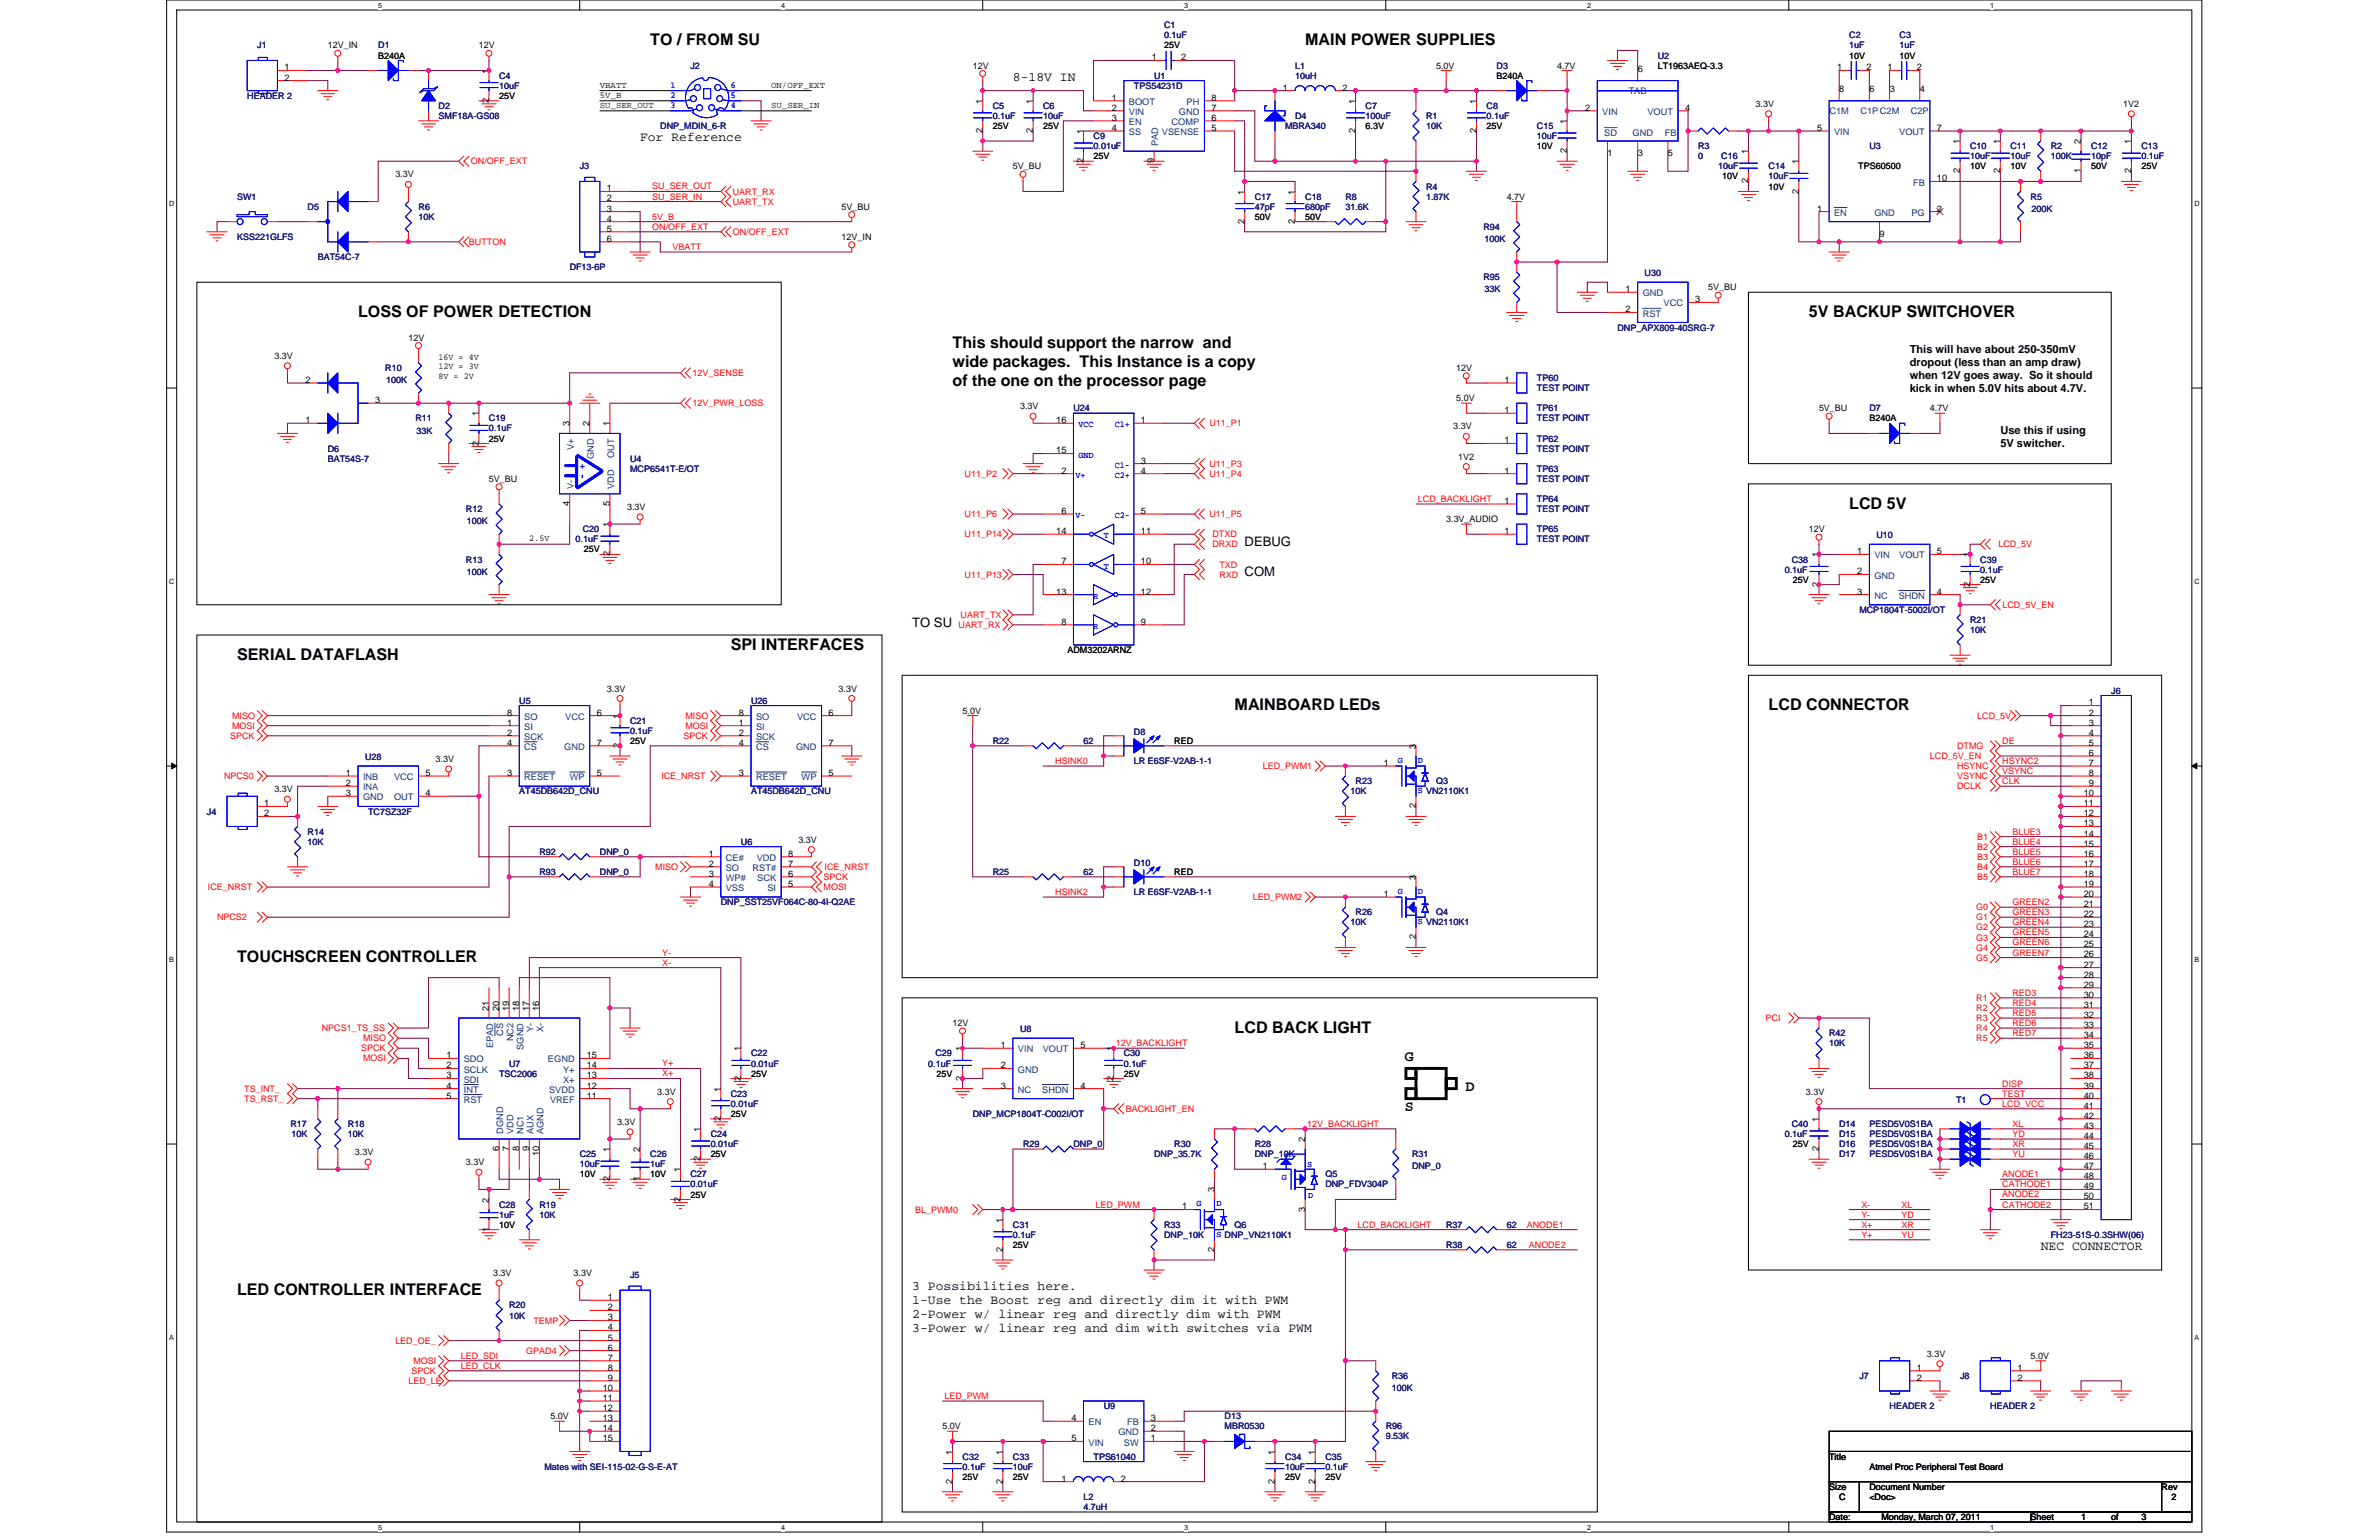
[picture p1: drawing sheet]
<svg xmlns="http://www.w3.org/2000/svg" width="432mm" height="279mm" viewBox="0 0 432 279" stroke-linecap="round" stroke-linejoin="round" font-family="sans-serif">
<defs><g id="words">
<g font-size="2.9">
<text x="118" y="8.2">TO / FROM SU</text>
<text x="236.9" y="8.2">MAIN POWER SUPPLIES</text>
<text x="65" y="57.6">LOSS OF POWER DETECTION</text>
<text x="328.3" y="57.6">5V BACKUP SWITCHOVER</text>
<text x="172.9" y="63.1">This should support the narrow and</text>
<text x="172.9" y="66.5">wide packages. This Instance is a copy</text>
<text x="172.9" y="70">of the one on the processor page</text>
<text x="335.6" y="92.3">LCD 5V</text>
<text x="43" y="119.7">SERIAL DATAFLASH</text>
<text x="132.7" y="117.9">SPI INTERFACES</text>
<text x="224.1" y="128.9">MAINBOARD LEDs</text>
<text x="321" y="128.9">LCD CONNECTOR</text>
<text x="43" y="174.6">TOUCHSCREEN CONTROLLER</text>
<text x="224.1" y="187.4">LCD BACK LIGHT</text>
<text x="43" y="234.9">LED CONTROLLER INTERFACE</text>
</g>
<g font-size="2.7">
<text x="255" y="192.5">G</text>
<text x="266" y="198">D</text>
<text x="255" y="201.6">S</text>
</g>
<g font-size="2.4">
<text x="183.9" y="14.6">8-18V IN</text>
<text x="116.2" y="25.6">For Reference</text>
<text x="225.9" y="99">DEBUG</text>
<text x="225.9" y="104.5">COM</text>
<text x="165.6" y="113.7">TO SU</text>
<text x="370.4" y="226.8">NEC CONNECTOR</text>
<text x="165.6" y="234.1">3 Possibilities here.</text>
<text x="165.6" y="236.6">1-Use the Boost reg and directly dim it with PWM</text>
<text x="165.6" y="239.1">2-Power w/ linear reg and directly dim with PWM</text>
<text x="165.6" y="241.7">3-Power w/ linear reg and dim with switches via PWM</text>
</g>
<g font-size="2">
<text x="346.6" y="64">This will have about 250-350mV</text>
<text x="346.6" y="66.4">dropout (less than an amp draw)</text>
<text x="346.6" y="68.8">when 12V goes away. So it should</text>
<text x="346.6" y="71.1">kick in when 5.0V hits about 4.7V.</text>
<text x="363.1" y="78.7">Use this if using</text>
<text x="363.1" y="81">5V switcher.</text>
</g>
<g font-size="1.7">
<text x="209.1" y="10.9">1</text>
<text x="214.4" y="10.9">2</text>
<text x="51.6" y="12.8">1</text>
<text x="51.6" y="14.6">2</text>
<text x="88.7" y="13.4" transform="rotate(-90 88.7 13.4)">1</text>
<text x="232.9" y="16.4">1</text>
<text x="243.6" y="16.4">2</text>
<text x="297.3" y="13">6</text>
<text x="333.4" y="12.8">1</text>
<text x="333.8" y="16.7">8</text>
<text x="338.8" y="12.8">2</text>
<text x="339.3" y="16.7">6</text>
<text x="342.6" y="12.8">1</text>
<text x="343" y="16.7">3</text>
<text x="347.9" y="12.8">2</text>
<text x="348.5" y="16.7">4</text>
<text x="88.7" y="18.6" transform="rotate(-90 88.7 18.6)">2</text>
<text x="178.4" y="18.8" transform="rotate(-90 178.4 18.8)">1</text>
<text x="187.5" y="18.8" transform="rotate(-90 187.5 18.8)">1</text>
<text x="201.8" y="18.3">1</text>
<text x="201.8" y="20.1">2</text>
<text x="201.8" y="21.9">3</text>
<text x="201.8" y="23.7">4</text>
<text x="219.9" y="23.7">5</text>
<text x="219.9" y="21.9">6</text>
<text x="219.9" y="20.1">7</text>
<text x="219.9" y="18.3">8</text>
<text x="246" y="18.8" transform="rotate(-90 246 18.8)">1</text>
<text x="268" y="18.8" transform="rotate(-90 268 18.8)">1</text>
<text x="284.4" y="22.5" transform="rotate(-90 284.4 22.5)">1</text>
<text x="287.7" y="20.1">2</text>
<text x="305.8" y="20.1">4</text>
<text x="329.8" y="23.7">5</text>
<text x="351.6" y="23.7">7</text>
<text x="178.4" y="24.1" transform="rotate(-90 178.4 24.1)">2</text>
<text x="187.5" y="24.1" transform="rotate(-90 187.5 24.1)">2</text>
<text x="196.6" y="29.6" transform="rotate(-90 196.6 29.6)">2</text>
<text x="196.6" y="24.3" transform="rotate(-90 196.6 24.3)">1</text>
<text x="209.4" y="29.6" transform="rotate(-90 209.4 29.6)">9</text>
<text x="246" y="24.1" transform="rotate(-90 246 24.1)">2</text>
<text x="268" y="24.1" transform="rotate(-90 268 24.1)">2</text>
<text x="284.4" y="27.8" transform="rotate(-90 284.4 27.8)">2</text>
<text x="291.8" y="28.3">1</text>
<text x="297.3" y="28.3">3</text>
<text x="302.7" y="28.3">5</text>
<text x="317.3" y="28" transform="rotate(-90 317.3 28)">1</text>
<text x="326.5" y="29.8" transform="rotate(-90 326.5 29.8)">1</text>
<text x="355.7" y="26.2" transform="rotate(-90 355.7 26.2)">1</text>
<text x="363.1" y="26.2" transform="rotate(-90 363.1 26.2)">1</text>
<text x="377.7" y="26.2" transform="rotate(-90 377.7 26.2)">2</text>
<text x="386.8" y="26.2" transform="rotate(-90 386.8 26.2)">1</text>
<text x="110.2" y="34.7">1</text>
<text x="225.9" y="35.3" transform="rotate(-90 225.9 35.3)">1</text>
<text x="235" y="35.3" transform="rotate(-90 235 35.3)">1</text>
<text x="317.3" y="33.3" transform="rotate(-90 317.3 33.3)">2</text>
<text x="326.5" y="35.1" transform="rotate(-90 326.5 35.1)">2</text>
<text x="351.6" y="32.9">10</text>
<text x="355.7" y="31.5" transform="rotate(-90 355.7 31.5)">2</text>
<text x="363.1" y="31.5" transform="rotate(-90 363.1 31.5)">2</text>
<text x="377.7" y="31.5" transform="rotate(-90 377.7 31.5)">1</text>
<text x="386.8" y="31.5" transform="rotate(-90 386.8 31.5)">2</text>
<text x="110.2" y="36.6">2</text>
<text x="110.2" y="38.4">3</text>
<text x="110.2" y="40.2">4</text>
<text x="225.9" y="40.6" transform="rotate(-90 225.9 40.6)">2</text>
<text x="235" y="40.6" transform="rotate(-90 235 40.6)">2</text>
<text x="329.8" y="38.4">1</text>
<text x="351.6" y="38.4">2</text>
<text x="110.2" y="42">5</text>
<text x="110.2" y="43.9">6</text>
<text x="341.2" y="43">9</text>
<text x="295" y="53">1</text>
<text x="295" y="56.7">2</text>
<text x="307.7" y="54.8">3</text>
<text x="55.5" y="69.5">2</text>
<text x="273.1" y="69.5">1</text>
<text x="55.5" y="76.8">1</text>
<text x="68.1" y="73.1">3</text>
<text x="86.9" y="75.5" transform="rotate(-90 86.9 75.5)">1</text>
<text x="103.4" y="77.4" transform="rotate(-90 103.4 77.4)">3</text>
<text x="107" y="77.4" transform="rotate(-90 107 77.4)">2</text>
<text x="110.7" y="77.4" transform="rotate(-90 110.7 77.4)">1</text>
<text x="191.7" y="76.8">16</text>
<text x="207.1" y="76.8">1</text>
<text x="273.1" y="75">1</text>
<text x="86.9" y="80.8" transform="rotate(-90 86.9 80.8)">2</text>
<text x="191.7" y="82.3">15</text>
<text x="273.1" y="80.4">1</text>
<text x="192.6" y="85.9">2</text>
<text x="207.1" y="84.1">3</text>
<text x="207.1" y="85.9">4</text>
<text x="273.1" y="85.9">1</text>
<text x="103.4" y="91.8" transform="rotate(-90 103.4 91.8)">4</text>
<text x="110.7" y="91.8" transform="rotate(-90 110.7 91.8)">5</text>
<text x="110.7" y="95.7" transform="rotate(-90 110.7 95.7)">1</text>
<text x="192.6" y="93.2">6</text>
<text x="207.1" y="93.2">5</text>
<text x="273.1" y="91.4">1</text>
<text x="110.7" y="100.9" transform="rotate(-90 110.7 100.9)">2</text>
<text x="191.7" y="96.9">14</text>
<text x="207.1" y="96.9">11</text>
<text x="273.1" y="96.9">1</text>
<text x="330.1" y="101.1" transform="rotate(-90 330.1 101.1)">1</text>
<text x="337.1" y="100.6">1</text>
<text x="351.6" y="100.6">5</text>
<text x="357.6" y="101.1" transform="rotate(-90 357.6 101.1)">1</text>
<text x="191.7" y="107.9">13</text>
<text x="192.6" y="102.4">7</text>
<text x="207.1" y="102.4">10</text>
<text x="207.1" y="107.9">12</text>
<text x="330.1" y="106.4" transform="rotate(-90 330.1 106.4)">2</text>
<text x="337.1" y="104.2">2</text>
<text x="337.1" y="107.9">3</text>
<text x="351.6" y="107.9">4</text>
<text x="357.6" y="106.4" transform="rotate(-90 357.6 106.4)">2</text>
<text x="192.6" y="113.3">8</text>
<text x="207.1" y="113.3">9</text>
<text x="92.1" y="131.6">1</text>
<text x="92.1" y="129.8">8</text>
<text x="108.3" y="129.8">6</text>
<text x="112.5" y="130.4" transform="rotate(-90 112.5 130.4)">1</text>
<text x="134.1" y="131.6">1</text>
<text x="134.1" y="129.8">8</text>
<text x="150.4" y="129.8">6</text>
<text x="379.2" y="128">1</text>
<text x="379.2" y="129.8">2</text>
<text x="379.2" y="131.6">3</text>
<text x="92.1" y="133.5">2</text>
<text x="92.1" y="135.3">4</text>
<text x="108.3" y="135.3">7</text>
<text x="112.5" y="135.7" transform="rotate(-90 112.5 135.7)">2</text>
<text x="134.1" y="133.5">2</text>
<text x="134.1" y="135.3">4</text>
<text x="150.4" y="135.3">7</text>
<text x="257" y="135.9" transform="rotate(-90 257 135.9)">3</text>
<text x="379.2" y="133.5">4</text>
<text x="379.2" y="135.3">5</text>
<text x="379.2" y="137.1">6</text>
<text x="62.8" y="140.8">1</text>
<text x="62.8" y="142.6">2</text>
<text x="77.2" y="140.8">5</text>
<text x="92.1" y="140.8">3</text>
<text x="108.3" y="140.8">5</text>
<text x="134.1" y="140.8">3</text>
<text x="150.4" y="140.8">5</text>
<text x="251.1" y="139">1</text>
<text x="379.2" y="139">7</text>
<text x="379.2" y="140.8">8</text>
<text x="379.2" y="142.6">9</text>
<text x="48" y="146.3">1</text>
<text x="48" y="148.1">2</text>
<text x="62.8" y="144.4">3</text>
<text x="77.2" y="144.4">4</text>
<text x="257" y="146.7" transform="rotate(-90 257 146.7)">2</text>
<text x="378.2" y="144.4">10</text>
<text x="378.2" y="146.3">11</text>
<text x="378.2" y="148.1">12</text>
<text x="378.2" y="149.9">13</text>
<text x="128.6" y="155.4">1</text>
<text x="143.1" y="155.4">8</text>
<text x="378.2" y="151.8">14</text>
<text x="378.2" y="153.6">15</text>
<text x="378.2" y="155.4">16</text>
<text x="128.6" y="157.2">2</text>
<text x="128.6" y="159.1">3</text>
<text x="128.6" y="160.9">4</text>
<text x="143.1" y="159.1">6</text>
<text x="143.1" y="157.2">7</text>
<text x="143.1" y="160.9">5</text>
<text x="257" y="159.7" transform="rotate(-90 257 159.7)">3</text>
<text x="378.2" y="157.2">17</text>
<text x="378.2" y="159.1">18</text>
<text x="378.2" y="160.9">19</text>
<text x="251.1" y="162.7">1</text>
<text x="378.2" y="162.7">20</text>
<text x="378.2" y="164.6">21</text>
<text x="378.2" y="166.4">22</text>
<text x="257" y="170.4" transform="rotate(-90 257 170.4)">2</text>
<text x="378.2" y="168.2">23</text>
<text x="378.2" y="170.1">24</text>
<text x="378.2" y="171.9">25</text>
<text x="378.2" y="173.7">26</text>
<text x="378.2" y="175.5">27</text>
<text x="378.2" y="177.4">28</text>
<text x="378.2" y="179.2">29</text>
<text x="88.7" y="183.4" transform="rotate(-90 88.7 183.4)">21</text>
<text x="90.6" y="183.4" transform="rotate(-90 90.6 183.4)">20</text>
<text x="92.4" y="183.4" transform="rotate(-90 92.4 183.4)">19</text>
<text x="94.2" y="183.4" transform="rotate(-90 94.2 183.4)">18</text>
<text x="96.1" y="183.4" transform="rotate(-90 96.1 183.4)">17</text>
<text x="97.9" y="183.4" transform="rotate(-90 97.9 183.4)">16</text>
<text x="378.2" y="181">30</text>
<text x="378.2" y="182.9">31</text>
<text x="378.2" y="184.7">32</text>
<text x="134.5" y="190.8" transform="rotate(-90 134.5 190.8)">1</text>
<text x="174.7" y="190.8" transform="rotate(-90 174.7 190.8)">1</text>
<text x="181.7" y="190.2">1</text>
<text x="196.1" y="190.2">5</text>
<text x="202.1" y="190.8" transform="rotate(-90 202.1 190.8)">1</text>
<text x="378.2" y="186.5">33</text>
<text x="378.2" y="188.3">34</text>
<text x="378.2" y="190.2">35</text>
<text x="81.1" y="192">1</text>
<text x="81.1" y="193.8">2</text>
<text x="81.1" y="195.6">3</text>
<text x="81.1" y="197.5">4</text>
<text x="106.5" y="195.6">13</text>
<text x="106.5" y="193.8">14</text>
<text x="106.5" y="192">15</text>
<text x="106.5" y="197.5">12</text>
<text x="134.5" y="196" transform="rotate(-90 134.5 196)">2</text>
<text x="174.7" y="196" transform="rotate(-90 174.7 196)">2</text>
<text x="181.7" y="193.8">2</text>
<text x="181.7" y="197.5">3</text>
<text x="196.1" y="197.5">4</text>
<text x="202.1" y="196" transform="rotate(-90 202.1 196)">2</text>
<text x="378.2" y="192">36</text>
<text x="378.2" y="193.8">37</text>
<text x="378.2" y="195.6">38</text>
<text x="378.2" y="197.5">39</text>
<text x="81.1" y="199.3">5</text>
<text x="106.5" y="199.3">11</text>
<text x="130.8" y="203.4" transform="rotate(-90 130.8 203.4)">2</text>
<text x="130.8" y="198.1" transform="rotate(-90 130.8 198.1)">1</text>
<text x="330.1" y="203.5" transform="rotate(-90 330.1 203.5)">1</text>
<text x="378.2" y="199.3">40</text>
<text x="378.2" y="201.1">41</text>
<text x="378.2" y="203">42</text>
<text x="90.6" y="208.9" transform="rotate(-90 90.6 208.9)">6</text>
<text x="92.4" y="208.9" transform="rotate(-90 92.4 208.9)">7</text>
<text x="94.2" y="208.9" transform="rotate(-90 94.2 208.9)">8</text>
<text x="96.1" y="208.9" transform="rotate(-90 96.1 208.9)">9</text>
<text x="97.9" y="209.8" transform="rotate(-90 97.9 209.8)">10</text>
<text x="110.7" y="209" transform="rotate(-90 110.7 209)">1</text>
<text x="116.2" y="209" transform="rotate(-90 116.2 209)">2</text>
<text x="127.1" y="205.4" transform="rotate(-90 127.1 205.4)">1</text>
<text x="236.9" y="207.2" transform="rotate(-90 236.9 207.2)">2</text>
<text x="330.1" y="208.9" transform="rotate(-90 330.1 208.9)">2</text>
<text x="378.2" y="204.8">43</text>
<text x="378.2" y="206.6">44</text>
<text x="378.2" y="208.4">45</text>
<text x="110.7" y="214.3" transform="rotate(-90 110.7 214.3)">2</text>
<text x="116.2" y="214.3" transform="rotate(-90 116.2 214.3)">1</text>
<text x="123.5" y="212.7" transform="rotate(-90 123.5 212.7)">1</text>
<text x="127.1" y="210.7" transform="rotate(-90 127.1 210.7)">2</text>
<text x="229.2" y="212.1">1</text>
<text x="378.2" y="210.3">46</text>
<text x="378.2" y="212.1">47</text>
<text x="378.2" y="213.9">48</text>
<text x="378.2" y="215.8">49</text>
<text x="88.7" y="218.2" transform="rotate(-90 88.7 218.2)">2</text>
<text x="123.5" y="218" transform="rotate(-90 123.5 218)">2</text>
<text x="182" y="221.8" transform="rotate(-90 182 221.8)">1</text>
<text x="214.6" y="219.4">1</text>
<text x="220.4" y="216.3" transform="rotate(-90 220.4 216.3)">3</text>
<text x="236.9" y="219.8" transform="rotate(-90 236.9 219.8)">3</text>
<text x="378.2" y="217.6">50</text>
<text x="378.2" y="219.4">51</text>
<text x="88.7" y="223.5" transform="rotate(-90 88.7 223.5)">1</text>
<text x="182" y="227.1" transform="rotate(-90 182 227.1)">2</text>
<text x="220.4" y="227.1" transform="rotate(-90 220.4 227.1)">2</text>
<text x="110.3" y="235.9">1</text>
<text x="110.3" y="237.7">2</text>
<text x="110.3" y="239.5">3</text>
<text x="110.3" y="241.4">4</text>
<text x="110.3" y="243.2">5</text>
<text x="110.3" y="245">6</text>
<text x="110.3" y="246.9">7</text>
<text x="110.3" y="248.7">8</text>
<text x="110.3" y="250.5">9</text>
<text x="347.9" y="248.7">1</text>
<text x="347.9" y="250.5">2</text>
<text x="366.2" y="248.7">1</text>
<text x="366.2" y="250.5">2</text>
<text x="109.4" y="252.3">10</text>
<text x="109.4" y="254.2">11</text>
<text x="109.4" y="256">12</text>
<text x="109.4" y="257.8">13</text>
<text x="194.5" y="257.8">4</text>
<text x="208.9" y="257.8">3</text>
<text x="109.4" y="259.7">14</text>
<text x="109.4" y="261.5">15</text>
<text x="172.9" y="263.9" transform="rotate(-90 172.9 263.9)">1</text>
<text x="182" y="263.9" transform="rotate(-90 182 263.9)">1</text>
<text x="194.5" y="261.5">5</text>
<text x="208.9" y="261.5">1</text>
<text x="208.9" y="259.7">2</text>
<text x="231.4" y="263.9" transform="rotate(-90 231.4 263.9)">1</text>
<text x="238.7" y="263.9" transform="rotate(-90 238.7 263.9)">1</text>
<text x="172.9" y="269.2" transform="rotate(-90 172.9 269.2)">2</text>
<text x="182" y="269.2" transform="rotate(-90 182 269.2)">2</text>
<text x="192.6" y="268.8">1</text>
<text x="203.4" y="268.8">2</text>
<text x="231.4" y="269.2" transform="rotate(-90 231.4 269.2)">2</text>
<text x="238.7" y="269.2" transform="rotate(-90 238.7 269.2)">2</text>
</g>
<g font-size="1.7" fill="#004080">
<text x="295.6" y="17">TAB</text>
<text x="204.9" y="19">BOOT</text>
<text x="204.9" y="20.8">VIN</text>
<text x="204.9" y="22.7">EN</text>
<text x="212.7" y="22.7">COMP</text>
<text x="214" y="20.8">GND</text>
<text x="215.4" y="19">PH</text>
<text x="290.8" y="20.8">VIN</text>
<text x="299" y="20.8">VOUT</text>
<text x="332.1" y="20.7">C1M</text>
<text x="337.7" y="20.7">C1PC2M</text>
<text x="346.8" y="20.7">C2P</text>
<text x="204.9" y="24.5">SS</text>
<text x="210.2" y="26.5" transform="rotate(-90 210.2 26.5)">PAD</text>
<text x="210.9" y="24.5">VSENSE</text>
<text x="291.2" y="24.6">SD</text>
<text x="296.3" y="24.6">GND</text>
<text x="302.2" y="24.6">FB</text>
<text x="332.9" y="24.5">VIN</text>
<text x="344.7" y="24.5">VOUT</text>
<text x="347.2" y="33.7">FB</text>
<text x="332.9" y="39.1">EN</text>
<text x="340.2" y="39.3">GND</text>
<text x="346.9" y="39.1">PG</text>
<text x="298.2" y="53.8">GND</text>
<text x="298.2" y="57.4">RST</text>
<text x="301.9" y="55.6">VCC</text>
<text x="104.2" y="81.6" transform="rotate(-90 104.2 81.6)">V+</text>
<text x="107.8" y="83.3" transform="rotate(-90 107.8 83.3)">GND</text>
<text x="111.5" y="83.1" transform="rotate(-90 111.5 83.1)">OUT</text>
<text x="104.2" y="88.7" transform="rotate(-90 104.2 88.7)">V-</text>
<text x="111.5" y="88.7" transform="rotate(-90 111.5 88.7)">VDD</text>
<text x="340.2" y="101.3">VIN</text>
<text x="344.7" y="101.3">VOUT</text>
<text x="340.2" y="105">GND</text>
<text x="340.2" y="108.6">NC</text>
<text x="344.6" y="108.6">SHDN</text>
<text x="95.2" y="130.6">SO</text>
<text x="102.6" y="130.6">VCC</text>
<text x="137.2" y="130.6">SO</text>
<text x="144.7" y="130.6">VCC</text>
<text x="95.2" y="136.1">CS</text>
<text x="95.2" y="134.2">SCK</text>
<text x="95.2" y="132.4">SI</text>
<text x="102.4" y="136.1">GND</text>
<text x="137.2" y="136.1">CS</text>
<text x="137.2" y="134.2">SCK</text>
<text x="137.2" y="132.4">SI</text>
<text x="144.5" y="136.1">GND</text>
<text x="65.9" y="141.5">INB</text>
<text x="65.9" y="143.4">INA</text>
<text x="71.5" y="141.5">VCC</text>
<text x="95.2" y="141.5">RESET</text>
<text x="103.4" y="141.5">WP</text>
<text x="137.2" y="141.5">RESET</text>
<text x="145.5" y="141.5">WP</text>
<text x="65.9" y="145.2">GND</text>
<text x="71.5" y="145.2">OUT</text>
<text x="131.7" y="156.2">CE#</text>
<text x="131.7" y="158">SO</text>
<text x="131.7" y="159.8">WP#</text>
<text x="131.7" y="161.7">VSS</text>
<text x="136.6" y="158">RST#</text>
<text x="137.4" y="156.2">VDD</text>
<text x="137.4" y="159.8">SCK</text>
<text x="139.3" y="161.7">SI</text>
<text x="89.5" y="190.2" transform="rotate(-90 89.5 190.2)">EPAD</text>
<text x="91.4" y="187.9" transform="rotate(-90 91.4 187.9)">CS</text>
<text x="93.2" y="189" transform="rotate(-90 93.2 189)">NC2</text>
<text x="95" y="190.5" transform="rotate(-90 95 190.5)">SGND</text>
<text x="96.8" y="187.3" transform="rotate(-90 96.8 187.3)">Y-</text>
<text x="98.7" y="187.3" transform="rotate(-90 98.7 187.3)">X-</text>
<text x="184.8" y="190.9">VIN</text>
<text x="189.3" y="190.9">VOUT</text>
<text x="84.2" y="192.8">SDO</text>
<text x="84.2" y="194.6">SCLK</text>
<text x="84.2" y="196.4">SDI</text>
<text x="99.5" y="192.8">EGND</text>
<text x="102.2" y="196.4">X+</text>
<text x="102.2" y="194.6">Y+</text>
<text x="184.8" y="194.6">GND</text>
<text x="84.2" y="198.2">INT</text>
<text x="84.2" y="200.1">RST</text>
<text x="99.7" y="198.2">SVDD</text>
<text x="99.8" y="200.1">VREF</text>
<text x="184.8" y="198.2">NC</text>
<text x="189.2" y="198.2">SHDN</text>
<text x="91.4" y="205.7" transform="rotate(-90 91.4 205.7)">DGND</text>
<text x="93.2" y="205.7" transform="rotate(-90 93.2 205.7)">VDD</text>
<text x="95" y="205.7" transform="rotate(-90 95 205.7)">NC1</text>
<text x="96.8" y="205.7" transform="rotate(-90 96.8 205.7)">AUX</text>
<text x="98.7" y="205.7" transform="rotate(-90 98.7 205.7)">AGND</text>
<text x="197.6" y="258.6">EN</text>
<text x="197.6" y="262.3">VIN</text>
<text x="203" y="260.4">GND</text>
<text x="204" y="262.3">SW</text>
<text x="204.6" y="258.6">FB</text>
</g>
<g font-size="1.6" fill="#000080">
<text x="211.3" y="5.1">C1</text>
<text x="46.7" y="8.8">J1</text>
<text x="68.6" y="8.8">D1</text>
<text x="211.3" y="7">0.1uF</text>
<text x="300.9" y="10.6">U2</text>
<text x="335.6" y="7">C2</text>
<text x="335.6" y="8.8">1uF</text>
<text x="344.8" y="7">C3</text>
<text x="344.8" y="8.8">1uF</text>
<text x="44.9" y="17.9">HEADER 2</text>
<text x="90.6" y="14.3">C4</text>
<text x="90.6" y="16.1">10uF</text>
<text x="125.3" y="12.4">J2</text>
<text x="205.8" y="16.1">TPS54231D</text>
<text x="209.5" y="14.3">U1</text>
<text x="235.1" y="12.4">L1</text>
<text x="235.1" y="14.3">10uH</text>
<text x="271.6" y="12.4">D3</text>
<text x="79.6" y="19.8">D2</text>
<text x="79.6" y="21.6">SMF18A-GS08</text>
<text x="119.8" y="23.4">DNP_MDIN_6-R</text>
<text x="180.2" y="19.8">C5</text>
<text x="180.2" y="21.6">0.1uF</text>
<text x="189.3" y="19.8">C6</text>
<text x="189.3" y="21.6">10uF</text>
<text x="233.2" y="23.4">MBRA340</text>
<text x="235.1" y="21.6">D4</text>
<text x="247.9" y="19.8">C7</text>
<text x="247.9" y="21.6">100uF</text>
<text x="258.8" y="21.6">R1</text>
<text x="258.8" y="23.4">10K</text>
<text x="269.8" y="19.8">C8</text>
<text x="269.8" y="21.6">0.1uF</text>
<text x="279" y="23.4">C15</text>
<text x="198.5" y="25.3">C9</text>
<text x="198.5" y="27.1">0.01uF</text>
<text x="279" y="25.3">10uF</text>
<text x="308.2" y="27.1">R3</text>
<text x="308.2" y="28.9">0</text>
<text x="312.4" y="28.9">C16</text>
<text x="339.3" y="27.1">U3</text>
<text x="357.6" y="27.1">C10</text>
<text x="357.6" y="28.9">10uF</text>
<text x="364.9" y="27.1">C11</text>
<text x="364.9" y="28.9">10uF</text>
<text x="372.2" y="27.1">R2</text>
<text x="372.2" y="28.9">100K</text>
<text x="379.5" y="27.1">C12</text>
<text x="379.5" y="28.9">10pF</text>
<text x="388.7" y="27.1">C13</text>
<text x="388.7" y="28.9">0.1uF</text>
<text x="105.2" y="30.7">J3</text>
<text x="258.8" y="34.4">R4</text>
<text x="311.9" y="30.7">10uF</text>
<text x="321" y="30.7">C14</text>
<text x="321" y="32.6">10uF</text>
<text x="43" y="36.2">SW1</text>
<text x="55.8" y="38.1">D5</text>
<text x="76" y="38.1">R6</text>
<text x="76" y="39.9">10K</text>
<text x="227.8" y="36.2">C17</text>
<text x="227.8" y="38.1">47pF</text>
<text x="236.9" y="36.2">C18</text>
<text x="236.9" y="38.1">680pF</text>
<text x="244.2" y="36.2">R8</text>
<text x="244.2" y="38.1">31.6K</text>
<text x="258.8" y="36.2">1.87K</text>
<text x="269.3" y="41.7">R94</text>
<text x="368.6" y="36.2">R5</text>
<text x="368.7" y="38.4">200K</text>
<text x="43" y="43.5">KSS221GLFS</text>
<text x="57.7" y="47.2">BAT54C-7</text>
<text x="269.5" y="43.9">100K</text>
<text x="103.4" y="49">DF13-6P</text>
<text x="269.3" y="50.8">R95</text>
<text x="269.5" y="53">33K</text>
<text x="298.5" y="50.1">U30</text>
<text x="293.6" y="60">DNP_APX809-40SRG-7</text>
<text x="69.9" y="67.3">R10</text>
<text x="70.1" y="69.5">100K</text>
<text x="279" y="69.1">TP60</text>
<text x="279" y="71">TEST POINT</text>
<text x="75.4" y="76.5">R11</text>
<text x="88.8" y="76.5">C19</text>
<text x="194.8" y="74.6">U24</text>
<text x="279" y="74.6">TP61</text>
<text x="279" y="76.5">TEST POINT</text>
<text x="339.3" y="74.6">D7</text>
<text x="59.5" y="81.9">D6</text>
<text x="59.5" y="83.8">BAT54S-7</text>
<text x="75.6" y="78.7">33K</text>
<text x="88.8" y="78.3">0.1uF</text>
<text x="114.4" y="83.8">U4</text>
<text x="279" y="80.1">TP62</text>
<text x="279" y="81.9">TEST POINT</text>
<text x="114.4" y="85.6">MCP6541T-E/OT</text>
<text x="279" y="85.6">TP63</text>
<text x="279" y="87.4">TEST POINT</text>
<text x="84.6" y="92.9">R12</text>
<text x="84.7" y="95.1">100K</text>
<text x="279" y="91.1">TP64</text>
<text x="279" y="92.9">TEST POINT</text>
<text x="104.5" y="98.4">0.1uF</text>
<text x="105.8" y="96.6">C20</text>
<text x="279" y="96.6">TP65</text>
<text x="279" y="98.4">TEST POINT</text>
<text x="340.6" y="97.7">U10</text>
<text x="84.6" y="102.1">R13</text>
<text x="84.7" y="104.2">100K</text>
<text x="323.9" y="103.9">0.1uF</text>
<text x="325.2" y="102.1">C38</text>
<text x="359.4" y="102.1">C39</text>
<text x="359.4" y="103.9">0.1uF</text>
<text x="337.5" y="111.2">MCP1804T-5002I/OT</text>
<text x="357.6" y="113">R21</text>
<text x="357.6" y="114.9">10K</text>
<text x="383.2" y="125.8">J6</text>
<text x="94.3" y="127.7">U5</text>
<text x="114.4" y="131.3">C21</text>
<text x="136.3" y="127.7">U26</text>
<text x="66.3" y="137.9">U28</text>
<text x="114.4" y="133.1">0.1uF</text>
<text x="180.2" y="135">R22</text>
<text x="196.7" y="135">62</text>
<text x="205.8" y="133.3">D8</text>
<text x="205.8" y="138.6">LR E6SF-V2AB-1-1</text>
<text x="246" y="142.3">R23</text>
<text x="260.7" y="142.3">Q3</text>
<text x="37.5" y="147.8">J4</text>
<text x="66.8" y="147.8">TC7SZ32F</text>
<text x="94.3" y="144.1">AT45DB642D_CNU</text>
<text x="136.3" y="144.1">AT45DB642D_CNU</text>
<text x="245.1" y="144.1">10K</text>
<text x="55.8" y="151.4">R14</text>
<text x="55.8" y="153.3">10K</text>
<text x="97.9" y="155.1">R92</text>
<text x="108.9" y="155.1">DNP_0</text>
<text x="134.5" y="153.3">U6</text>
<text x="97.9" y="158.7">R93</text>
<text x="108.9" y="158.7">DNP_0</text>
<text x="180.2" y="158.7">R25</text>
<text x="196.7" y="158.7">62</text>
<text x="205.8" y="157.1">D10</text>
<text x="130.8" y="164.2">DNP_SST25VF064C-80-4I-Q2AE</text>
<text x="205.8" y="162.4">LR E6SF-V2AB-1-1</text>
<text x="245.1" y="167.9">10K</text>
<text x="246" y="166.1">R26</text>
<text x="260.7" y="166.1">Q4</text>
<text x="136.3" y="191.7">C22</text>
<text x="169.8" y="191.7">C29</text>
<text x="185.1" y="187.3">U8</text>
<text x="204" y="191.7">C30</text>
<text x="332" y="188">R42</text>
<text x="332" y="189.8">10K</text>
<text x="90.6" y="195.3">TSC2006</text>
<text x="92.4" y="193.5">U7</text>
<text x="136.3" y="193.5">0.01uF</text>
<text x="168.5" y="193.5">0.1uF</text>
<text x="204" y="193.5">0.1uF</text>
<text x="132.7" y="199">C23</text>
<text x="132.7" y="200.8">0.01uF</text>
<text x="176.6" y="202.6">DNP_MCP1804T-C002I/OT</text>
<text x="355" y="200.1">T1</text>
<text x="52.7" y="204.5">R17</text>
<text x="52.9" y="206.3">10K</text>
<text x="63.2" y="204.5">R18</text>
<text x="63.2" y="206.3">10K</text>
<text x="105.2" y="210">C25</text>
<text x="118" y="210">C26</text>
<text x="129" y="206.3">C24</text>
<text x="129" y="208.1">0.01uF</text>
<text x="185.7" y="208.1">R29</text>
<text x="194.8" y="208.1">DNP_0</text>
<text x="209.5" y="210">DNP_35.7K</text>
<text x="213.1" y="208.1">R30</text>
<text x="227.8" y="208.1">R28</text>
<text x="227.8" y="210">DNP_10K</text>
<text x="256.3" y="210">R31</text>
<text x="323.9" y="206.3">0.1uF</text>
<text x="325.2" y="204.5">C40</text>
<text x="333.8" y="206.3">D15</text>
<text x="333.8" y="208.1">D16</text>
<text x="333.8" y="210">D17</text>
<text x="333.8" y="204.5">D14</text>
<text x="339.3" y="206.3">PESD5V0S1BA</text>
<text x="339.3" y="208.1">PESD5V0S1BA</text>
<text x="339.3" y="210">PESD5V0S1BA</text>
<text x="339.3" y="204.5">PESD5V0S1BA</text>
<text x="105.2" y="211.8">10uF</text>
<text x="118" y="211.8">1uF</text>
<text x="125.3" y="213.6">C27</text>
<text x="125.3" y="215.4">0.01uF</text>
<text x="240.6" y="213.6">Q5</text>
<text x="240.6" y="215.4">DNP_FDV304P</text>
<text x="256.3" y="212.2">DNP_0</text>
<text x="90.6" y="219.1">C28</text>
<text x="90.6" y="220.9">1uF</text>
<text x="97.9" y="219.1">R19</text>
<text x="97.9" y="220.9">10K</text>
<text x="183.9" y="222.8">C31</text>
<text x="183.9" y="224.6">0.1uF</text>
<text x="211.3" y="222.8">R33</text>
<text x="211.3" y="224.6">DNP_10K</text>
<text x="224.1" y="222.8">Q6</text>
<text x="262.5" y="222.8">R37</text>
<text x="262.5" y="226.4">R38</text>
<text x="273.5" y="222.8">62</text>
<text x="273.5" y="226.4">62</text>
<text x="372.2" y="224.6">FH23-51S-0.3SHW(06)</text>
<text x="114.4" y="231.9">J5</text>
<text x="92.4" y="237.4">R20</text>
<text x="92.4" y="239.2">10K</text>
<text x="252.6" y="250.2">R36</text>
<text x="337.5" y="250.2">J7</text>
<text x="355.8" y="250.2">J8</text>
<text x="200.3" y="255.7">U9</text>
<text x="222.3" y="257.5">D13</text>
<text x="252.6" y="252.4">100K</text>
<text x="343" y="255.7">HEADER 2</text>
<text x="361.3" y="255.7">HEADER 2</text>
<text x="222.3" y="259.3">MBR0530</text>
<text x="251.5" y="259.3">R96</text>
<text x="251.5" y="261.2">9.53K</text>
<text x="98.8" y="266.7">Mates with SEI-115-02-G-S-E-AT</text>
<text x="174.7" y="264.8">C32</text>
<text x="174.7" y="266.7">0.1uF</text>
<text x="183.9" y="264.8">C33</text>
<text x="183.9" y="266.7">10uF</text>
<text x="198.5" y="264.8">TPS61040</text>
<text x="233.2" y="264.8">C34</text>
<text x="233.2" y="266.7">10uF</text>
<text x="240.6" y="264.8">C35</text>
<text x="240.6" y="266.7">0.1uF</text>
<text x="196.7" y="272.1">L2</text>
<text x="196.7" y="274">4.7uH</text>
</g>
<g font-size="1.6">
<text x="59.5" y="8.8">12V_IN</text>
<text x="68.6" y="10.6">B240A</text>
<text x="86.9" y="8.8">12V</text>
<text x="211.3" y="8.8">25V</text>
<text x="335.6" y="10.6">10V</text>
<text x="344.8" y="10.6">10V</text>
<text x="90.6" y="17.9">25V</text>
<text x="108.9" y="15.9">VBATT</text>
<text x="108.9" y="17.7">5V_B</text>
<text x="140" y="15.9">ON/OFF_EXT</text>
<text x="176.6" y="12.4">12V</text>
<text x="260.7" y="12.4">5.0V</text>
<text x="271.6" y="14.3">B240A</text>
<text x="282.6" y="12.4">4.7V</text>
<text x="300.9" y="12.4">LT1963AEQ-3.3</text>
<text x="108.9" y="19.6">SU_SER_OUT</text>
<text x="140" y="19.6">SU_SER_IN</text>
<text x="180.2" y="23.4">25V</text>
<text x="189.3" y="23.4">25V</text>
<text x="247.9" y="23.4">6.3V</text>
<text x="269.8" y="23.4">25V</text>
<text x="318.6" y="19.4">3.3V</text>
<text x="385.4" y="19.4">1V2</text>
<text x="198.5" y="28.9">25V</text>
<text x="279" y="27.1">10V</text>
<text x="71.8" y="32.2">3.3V</text>
<text x="183.9" y="30.7">5V_BU</text>
<text x="312.6" y="32.6">10V</text>
<text x="321" y="34.4">10V</text>
<text x="337.3" y="30.7">TPS60500</text>
<text x="357.6" y="30.7">10V</text>
<text x="364.9" y="30.7">10V</text>
<text x="379.5" y="30.7">50V</text>
<text x="388.7" y="30.7">25V</text>
<text x="152.8" y="38.1">5V_BU</text>
<text x="227.8" y="39.9">50V</text>
<text x="236.9" y="39.9">50V</text>
<text x="273.5" y="36.2">4.7V</text>
<text x="152.8" y="43.5">12V_IN</text>
<text x="310" y="52.7">5V_BU</text>
<text x="49.8" y="65.1">3.3V</text>
<text x="74.1" y="61.8">12V</text>
<text x="79.6" y="65.3">16V = 4V</text>
<text x="79.6" y="67">12V = 3V</text>
<text x="79.6" y="68.7">8V = 2V</text>
<text x="264.3" y="67.3">12V</text>
<text x="185.1" y="74.3">3.3V</text>
<text x="263.8" y="77.9">3.3V</text>
<text x="264.3" y="72.8">5.0V</text>
<text x="330.2" y="74.6">5V_BU</text>
<text x="339.3" y="76.5">B240A</text>
<text x="350.3" y="74.6">4.7V</text>
<text x="88.8" y="80.1">25V</text>
<text x="264.7" y="83.4">1V2</text>
<text x="88.8" y="87.4">5V_BU</text>
<text x="113.8" y="92.5">3.3V</text>
<text x="262.5" y="94.7">3.3V_AUDIO</text>
<text x="96.1" y="98.2">2.5V</text>
<text x="106" y="100.2">25V</text>
<text x="328.3" y="96.6">12V</text>
<text x="325.4" y="105.7">25V</text>
<text x="359.4" y="105.7">25V</text>
<text x="193.7" y="118.5">ADM3202ARNZ</text>
<text x="110.2" y="125.5">3.3V</text>
<text x="152.2" y="125.5">3.3V</text>
<text x="174.7" y="129.5">5.0V</text>
<text x="114.4" y="135">25V</text>
<text x="213.1" y="135">RED</text>
<text x="49.8" y="143.8">3.3V</text>
<text x="79.1" y="138.3">3.3V</text>
<text x="144.9" y="152.9">3.3V</text>
<text x="213.1" y="158.7">RED</text>
<text x="172.9" y="186.2">12V</text>
<text x="136.3" y="195.3">25V</text>
<text x="170" y="195.3">25V</text>
<text x="204" y="195.3">25V</text>
<text x="119.3" y="198.6">3.3V</text>
<text x="132.7" y="202.6">25V</text>
<text x="327.8" y="198.6">3.3V</text>
<text x="64.4" y="209.6">3.3V</text>
<text x="112" y="204.1">3.3V</text>
<text x="129" y="210">25V</text>
<text x="325.4" y="208.1">25V</text>
<text x="84.6" y="211.4">3.3V</text>
<text x="105.2" y="213.6">10V</text>
<text x="118" y="213.6">10V</text>
<text x="125.3" y="217.3">25V</text>
<text x="90.6" y="222.8">10V</text>
<text x="183.9" y="226.4">25V</text>
<text x="89.5" y="231.5">3.3V</text>
<text x="104.1" y="231.5">3.3V</text>
<text x="349.7" y="246.2">3.3V</text>
<text x="368.6" y="246.5">5.0V</text>
<text x="99.9" y="257.5">5.0V</text>
<text x="171" y="259.3">5.0V</text>
<text x="174.7" y="268.5">25V</text>
<text x="183.9" y="268.5">25V</text>
<text x="233.2" y="268.5">25V</text>
<text x="240.6" y="268.5">25V</text>
<text x="332" y="264.8">Title</text>
<text x="339.3" y="266.7">Atmel Proc Peripheral Test Board</text>
<text x="332" y="270.3">Size</text>
<text x="332" y="275.8">Date:</text>
<text x="333.8" y="272.1">C</text>
<text x="339.3" y="270.3">Document Number</text>
<text x="339.3" y="272.1">&lt;Doc&gt;</text>
<text x="341.5" y="275.8">Monday, March 07, 2011</text>
<text x="368.6" y="275.8">Sheet</text>
<text x="377.7" y="275.8">1</text>
<text x="383.2" y="275.8">of</text>
<text x="388.7" y="275.8">3</text>
<text x="392.3" y="270.3">Rev</text>
<text x="394.2" y="272.1">2</text>
</g>
<g font-size="1.6" fill="#00f">
<text x="121.7" y="15.9">1</text>
<text x="121.7" y="17.7">2</text>
<text x="132.7" y="17.7">5</text>
<text x="132.7" y="15.9">6</text>
<text x="121.7" y="19.6">3</text>
<text x="132.7" y="19.6">4</text>
<text x="195.7" y="77.5">VCC</text>
<text x="202.3" y="77.5">C1+</text>
<text x="195.7" y="83">GND</text>
<text x="105.3" y="84.1" transform="rotate(90 105.3 84.1)">+ -</text>
<text x="195.2" y="86.7">V+</text>
<text x="202.3" y="84.8">C1-</text>
<text x="202.3" y="86.7">C2+</text>
<text x="195.2" y="94">V-</text>
<text x="202.3" y="94">C2-</text>
<text x="200.3" y="97.6">T</text>
<text x="200.3" y="103.3">T</text>
<text x="198.5" y="108.6">R</text>
<text x="198.5" y="114.1">R</text>
<text x="253.7" y="138.4">G</text>
<text x="257.4" y="143.9">S VN2110K1</text>
<text x="257.4" y="138.4">D</text>
<text x="253.7" y="162.2">G</text>
<text x="257.4" y="167.7">S VN2110K1</text>
<text x="257.4" y="162.2">D</text>
<text x="232.7" y="214.1">G</text>
<text x="237.3" y="211.8">S</text>
<text x="217.1" y="218.9">G</text>
<text x="220.8" y="218.9">D</text>
<text x="237.4" y="217.4">D</text>
<text x="220.8" y="224.4">S DNP_VN2110K1</text>
</g>
<g font-size="1.6" fill="#f00">
<text x="85.5" y="29.8">ON/OFF_EXT</text>
<text x="118.4" y="34.4">SU_SER_OUT</text>
<text x="133" y="35.3">UART_RX</text>
<text x="118.4" y="39.9">5V_B</text>
<text x="118.4" y="41.7">ON/OFF_EXT</text>
<text x="118.4" y="36.2">SU_SER_IN</text>
<text x="133" y="37.1">UART_TX</text>
<text x="85.1" y="44.4">BUTTON</text>
<text x="122" y="45.4">VBATT</text>
<text x="133" y="42.6">ON/OFF_EXT</text>
<text x="125.7" y="68.2">12V_SENSE</text>
<text x="125.7" y="73.7">12V_PWR_LOSS</text>
<text x="219.5" y="77.4">U11_P1</text>
<text x="175.1" y="86.5">U11_P2</text>
<text x="219.5" y="84.7">U11_P3</text>
<text x="219.5" y="86.5">U11_P4</text>
<text x="175.1" y="93.8">U11_P6</text>
<text x="219.5" y="93.8">U11_P5</text>
<text x="257.4" y="91.1">LCD_BACKLIGHT</text>
<text x="175.1" y="97.5">U11_P14</text>
<text x="220.1" y="97.5">DTXD</text>
<text x="220.1" y="99.3">DRXD</text>
<text x="362.7" y="99.3">LCD_5V</text>
<text x="175.1" y="104.8">U11_P13</text>
<text x="221.3" y="103">TXD</text>
<text x="221.3" y="104.8">RXD</text>
<text x="174" y="113.9">UART_RX</text>
<text x="174.3" y="112.1">UART_TX</text>
<text x="363.5" y="110.3">LCD_5V_EN</text>
<text x="42.1" y="130.4">MISO</text>
<text x="124.4" y="130.4">MISO</text>
<text x="358.9" y="130.4">LCD_5V</text>
<text x="41.8" y="134.1">SPCK</text>
<text x="42.1" y="132.2">MOSI</text>
<text x="124.1" y="134.1">SPCK</text>
<text x="124.4" y="132.2">MOSI</text>
<text x="350.3" y="137.7">LCD_5V_EN</text>
<text x="355.2" y="135.9">DTMG</text>
<text x="363.4" y="135">DE</text>
<text x="40.7" y="141.4">NPCS0</text>
<text x="120" y="141.4">ICE_NRST</text>
<text x="191.5" y="138.6">HSINK0</text>
<text x="229.2" y="139.6">LED_PWM1</text>
<text x="355.2" y="139.6">HSYNC</text>
<text x="355.2" y="143.2">DCLK</text>
<text x="355.2" y="141.4">VSYNC</text>
<text x="363.4" y="138.6">HSYNC2</text>
<text x="363.4" y="140.4">VSYNC</text>
<text x="363.4" y="142.3">CLK</text>
<text x="358.9" y="152.4">B1</text>
<text x="358.9" y="154.2">B2</text>
<text x="358.9" y="156">B3</text>
<text x="365.3" y="151.4">BLUE3</text>
<text x="365.3" y="153.2">BLUE4</text>
<text x="365.3" y="155.1">BLUE5</text>
<text x="37.7" y="161.5">ICE_NRST</text>
<text x="118.9" y="157.8">MISO</text>
<text x="149.5" y="161.5">MOSI</text>
<text x="149.5" y="159.7">SPCK</text>
<text x="149.7" y="157.8">ICE_NRST</text>
<text x="358.9" y="157.8">B4</text>
<text x="358.9" y="159.7">B5</text>
<text x="365.3" y="156.9">BLUE6</text>
<text x="365.3" y="158.7">BLUE7</text>
<text x="39.4" y="167">NPCS2</text>
<text x="191.5" y="162.4">HSINK2</text>
<text x="227.4" y="163.3">LED_PWM2</text>
<text x="358.7" y="165.1">G0</text>
<text x="358.7" y="167">G1</text>
<text x="365.3" y="166.1">GREEN3</text>
<text x="365.3" y="167.9">GREEN4</text>
<text x="365.3" y="164.2">GREEN2</text>
<text x="120.2" y="173.4">Y-</text>
<text x="358.7" y="168.8">G2</text>
<text x="358.7" y="170.6">G3</text>
<text x="358.7" y="172.5">G4</text>
<text x="365.3" y="169.7">GREEN5</text>
<text x="365.3" y="171.5">GREEN6</text>
<text x="365.3" y="173.4">GREEN7</text>
<text x="120.2" y="175.2">X-</text>
<text x="358.7" y="174.3">G5</text>
<text x="320.5" y="185.3">PCI</text>
<text x="358.7" y="181.6">R1</text>
<text x="358.7" y="183.4">R2</text>
<text x="358.7" y="185.3">R3</text>
<text x="365.3" y="180.7">RED3</text>
<text x="365.3" y="182.5">RED4</text>
<text x="365.3" y="184.3">RED5</text>
<text x="58.4" y="187.1">NPCS1_TS_SS</text>
<text x="65.5" y="190.8">SPCK</text>
<text x="65.9" y="188.9">MISO</text>
<text x="202.5" y="189.8">12V_BACKLIGHT</text>
<text x="358.7" y="187.1">R4</text>
<text x="358.7" y="188.9">R5</text>
<text x="365.3" y="186.2">RED6</text>
<text x="365.3" y="188">RED7</text>
<text x="65.9" y="192.6">MOSI</text>
<text x="120.2" y="193.5">Y+</text>
<text x="120.2" y="195.3">X+</text>
<text x="363.4" y="197.1">DISP</text>
<text x="44.3" y="198.1">TS_INT_</text>
<text x="44.3" y="199.9">TS_RST_</text>
<text x="204.3" y="201.7">BACKLIGHT_EN</text>
<text x="363.4" y="200.8">LCD_VCC</text>
<text x="363.4" y="199">TEST</text>
<text x="237.3" y="204.4">12V_BACKLIGHT</text>
<text x="365.3" y="204.4">XL</text>
<text x="365.3" y="206.3">YD</text>
<text x="365.3" y="208.1">XR</text>
<text x="365.3" y="210">YU</text>
<text x="363.4" y="213.6">ANODE1</text>
<text x="363.4" y="215.4">CATHODE1</text>
<text x="166.1" y="220">BL_PWM0</text>
<text x="198.8" y="219.1">LED_PWM</text>
<text x="337.8" y="219.1">X-</text>
<text x="337.8" y="220.9">Y-</text>
<text x="345.1" y="219.1">XL</text>
<text x="345.1" y="220.9">YD</text>
<text x="363.4" y="217.3">ANODE2</text>
<text x="363.4" y="219.1">CATHODE2</text>
<text x="246.4" y="222.7">LCD_BACKLIGHT</text>
<text x="277.1" y="222.7">ANODE1</text>
<text x="277.5" y="226.4">ANODE2</text>
<text x="337.8" y="224.6">Y+</text>
<text x="337.8" y="222.7">X+</text>
<text x="345.1" y="224.6">YU</text>
<text x="345.1" y="222.7">XR</text>
<text x="71.8" y="243.8">LED_OE_</text>
<text x="95.5" y="245.6">GPAD4</text>
<text x="96.8" y="240.1">TEMP</text>
<text x="74.1" y="251.1">LED_LE</text>
<text x="74.7" y="249.3">SPCK</text>
<text x="75" y="247.4">MOSI</text>
<text x="83.6" y="246.5">LED_SDI</text>
<text x="83.6" y="248.3">LED_CLK</text>
<text x="171.4" y="253.8">LED_PWM</text>
</g>
<g font-size="1.3">
<text x="68.6" y="1.4">5</text>
<text x="141.8" y="1.4">4</text>
<text x="214.9" y="1.4">3</text>
<text x="288.1" y="1.4">2</text>
<text x="361.3" y="1.4">1</text>
<text x="30.7" y="37.3">D</text>
<text x="398.3" y="37.3">D</text>
<text x="30.7" y="105.9">C</text>
<text x="398.3" y="105.9">C</text>
<text x="30.7" y="174.5">B</text>
<text x="398.3" y="174.5">B</text>
<text x="30.7" y="243">A</text>
<text x="398.3" y="243">A</text>
<text x="68.6" y="277.5">5</text>
<text x="141.8" y="277.5">4</text>
<text x="214.9" y="277.5">3</text>
<text x="288.1" y="277.5">2</text>
<text x="361.3" y="277.5">1</text>
</g>
</g></defs>
<path d="M30.2 0h369.4v278h-369.4zM32.1 1.8h365.7v274.3h-365.7z" fill="none" stroke="#000" stroke-width=".18"/>
<g fill="#fff">
<path d="M68.6 .2h.8v1.5h-.8z"/>
<path d="M68.6 276.3h.8v1.5h-.8z"/>
</g>
<path d="M105.2 0v1.8M105.2 276.1v1.9" fill="none" stroke="#000" stroke-width=".18"/>
<g fill="#fff">
<path d="M141.8 .2h.7v1.5h-.7z"/>
<path d="M141.8 276.3h.7v1.5h-.7z"/>
</g>
<path d="M178.4 0v1.8M178.4 276.1v1.9" fill="none" stroke="#000" stroke-width=".18"/>
<g fill="#fff">
<path d="M214.9 .2h.8v1.5h-.8z"/>
<path d="M214.9 276.3h.8v1.5h-.8z"/>
</g>
<path d="M251.5 0v1.8M251.5 276.1v1.9" fill="none" stroke="#000" stroke-width=".18"/>
<g fill="#fff">
<path d="M288.1 .2h.7v1.5h-.7z"/>
<path d="M288.1 276.3h.7v1.5h-.7z"/>
</g>
<path d="M324.7 0v1.8M324.7 276.1v1.9" fill="none" stroke="#000" stroke-width=".18"/>
<g fill="#fff">
<path d="M361.3 .2h.7v1.5h-.7z"/>
<path d="M361.3 276.3h.7v1.5h-.7z"/>
<path d="M30.7 36.1h1v1.5h-1z"/>
<path d="M398.3 36.1h.9v1.5h-.9z"/>
<path d="M30.7 104.7h1v1.5h-1z"/>
<path d="M398.3 104.7h.9v1.5h-.9z"/>
</g>
<path d="M30.2 70.4h1.9M397.8 70.4h1.8" fill="none" stroke="#000" stroke-width=".18"/>
<g fill="#fff">
<path d="M30.7 173.3h.9v1.4h-.9z"/>
<path d="M398.3 173.3h.9v1.4h-.9z"/>
</g>
<path d="M30.2 139h1.9M397.8 139h1.8" fill="none" stroke="#000" stroke-width=".18"/>
<path d="M31.2 138.5l.9 .5-.9 .5zM397.8 139l.9-.5v1z" fill="#000" stroke="#000" stroke-width=".18"/>
<g fill="#fff">
<path d="M30.7 241.9h.9v1.4h-.9z"/>
<path d="M398.3 241.9h.9v1.4h-.9z"/>
</g>
<g fill="none" stroke="#000" stroke-width=".18">
<path d="M108.9 16.4h12.8M108.9 18.3h12.8M134.5 16.4h12.8M108.9 20.1h12.8M134.5 20.1h12.8M35.7 51.2h106.1v58.5h-106.1zM317.4 53h65.8v31.1h-65.8zM317.4 87.8h65.8v32.9h-65.8zM35.7 115.2h124.4v160.9h-124.4zM163.7 122.5h126.2v54.9h-126.2zM317.4 122.5h74.9v107.9h-74.9zM163.7 181h126.2v93.3h-126.2z"/>
<path d="M30.2 207.6h1.9M397.8 207.6h1.8M332 259.7h65.8v3.6h-65.8zM332 263.3h65.8v5.5h-65.8zM332 268.8h5.5v5.5h-5.5zM332 274.3h36.6v1.8h-36.6zM337.5 268.8h54.8v5.5h-54.8zM368.6 274.3h29.2v1.8h-29.2zM392.3 268.8h5.5v5.5h-5.5z"/>
</g>
<g fill="none" stroke="#800040" stroke-width=".18">
<path d="M55.8 14.6h3.7v1.8M55.8 12.8h5.5M61.3 11v1.8M61.3 12.8h5.5M88.8 11v1.8h-12.8M134.5 18.3h3.6v3.6M178.4 14.6v1.8M178.4 16.4v1.9M178.4 16.4h9.1M187.5 16.4v1.9M187.5 16.4h9.2v3.7h1.8M209.5 11h-11v7.3"/>
<path d="M214.9 11h9.2v5.4M224.1 16.4v1.9M224.1 16.4h9.1M244.2 16.4h1.8M246 16.4v1.9M246 16.4h11M257 16.4v1.9M257 16.4h5.5M262.5 16.4h5.5M262.5 14.6v1.8M268 16.4h3.6M268 16.4v1.9"/>
<path d="M280.8 16.4h3.6M284.4 14.6v1.8M284.4 16.4v5.5M293.6 11v-1.9h3.6v5.5M333.8 12.8v3.6M339.3 12.8v3.6M343 12.8v3.6M348.4 12.8v3.6M83.3 29.3h-14.7v7.3M114.4 38.4h1.8v7.3M114.4 34.7h16.4M114.4 36.6h16.4"/>
<path d="M178.4 25.6v1.8M178.4 23.8v1.8M187.5 23.8v1.8h-9.1M196.7 23.8h1.8M198.5 21.9h-5.5v12.8h-7.3v-1.8M224.1 21.9h1.8v11M224.1 23.8v7.3h32.9v-3.7M224.1 20.1h3.7v9.2h3.6M225.9 32.9h9.2v1.8M225.9 32.9v1.8M231.4 25.6v3.7M231.4 29.3h14.6"/>
<path d="M246 29.3h5.5M246 23.8v5.5M251.5 29.3v10.9M251.5 29.3h16.5M268 29.3v1.8M268 23.8v5.5M284.4 20.1h3.7M284.4 27.4v1.9M291.8 27.4v20.1h-9.2M297.2 27.4v3.7M306.4 20.1v11h-3.7v-3.7M315.5 23.8h1.9v3.6"/>
<path d="M317.4 23.8h3.6M317.4 32.9v1.8M321 23.8h5.5M321 21.9v1.9M326.5 23.8v5.5M326.5 34.7v9.2h3.7M326.5 23.8h3.7M330.2 38.4v5.5M352.1 23.8h3.7v1.8M355.8 31.1v12.8M355.8 23.8h7.3v1.8M363.1 31.1v12.8"/>
<path d="M377.7 31.1v1.8h-25.6M377.7 23.8v1.8M377.7 23.8h9.2M377.7 23.8h-14.6M386.9 21.9v1.9M386.9 31.1v1.8M386.9 23.8v1.8M41.2 40.2h-1.8v1.9M50.4 40.2h5.4M68.6 43.9h14.7M114.4 40.2h40.2M114.4 42.1h16.4"/>
<path d="M114.4 43.9h5.4v1.8h34.8M225.9 40.2v1.9h25.6v-1.9M235.1 40.2h5.5M249.7 40.2h1.8M275.3 47.5h7.3M282.6 47.5v9.2h9.2M288.1 53v-1.8h3.7v1.8M330.2 43.9h3.6M333.8 43.9v1.8M333.8 43.9h7.3M341.1 43.9h14.7M341.1 42.1v1.8"/>
<path d="M355.8 43.9h7.3M366.7 42.1v1.8h-3.6M52.2 67.6v1.9h3.6M55.8 76.8h-3.6v1.8M68.6 73.2h18.3v1.8M110.7 73.2h12.8M123.5 67.6h-20.1v5.6h-16.5M187.5 76.8h1.8M211.3 76.8h5.5M266.1 69.5h3.7M266.1 75h3.7M332 76.8v1.8h7.3"/>
<path d="M352.1 76.8v1.8h-3.7M81.4 82.3v1.8M103.4 95.1v3.6h-12.8M110.7 95.1h5.5M183.9 85.9h5.4M183.9 93.3h5.4M183.9 96.9h5.4M189.3 82.3h-1.8v1.8M211.3 85.9h5.5M211.3 84.1h5.5M211.3 93.3h5.5M211.3 96.9h5.5"/>
<path d="M216.8 98.7h-3.7v9.2h-1.8M257 91.4h12.8M266.1 96.9h3.7M266.1 80.5h3.7M266.1 85.9h3.7M330.2 98.7v1.9h3.6M359.4 98.7h-1.8v1.9h-1.8M183.9 113.4h5.4M183.9 104.2h5.4v3.7M189.3 102.4h-1.8v9.1h-3.6M211.3 102.4h5.5M216.8 104.2h-1.9v9.2h-3.6"/>
<path d="M333.8 104.2v1.9h-3.6v1.8M355.8 107.9v1.8h5.5M48.5 133.5h40.3M48.5 129.8h40.3M48.5 131.7h40.3M88.8 135.3h-1.9v9.2M112.5 135.3v1.9M112.5 128v1.8M130.8 135.3h-12.8v14.6h-25.6v9.2M154.6 135.3v1.9M154.6 128v1.8M176.6 131.7v3.6"/>
<path d="M176.6 135.3h9.1M176.6 135.3v23.8h9.1M194.8 135.3h7.3M200.3 137.2h1.8M200.3 137.2v1.8h-11M202.1 133.5h-1.8v3.7M213.1 135.3h43.9M240.6 139h10.9M363.1 135.3h12.8M363.1 137.2h12.8M363.1 139h12.8M366.7 129.8h5.5"/>
<path d="M372.2 129.8v1.9h3.7M372.2 129.8h3.7M374.1 133.5v11M374.1 133.5h1.8M375.9 128h-1.8v5.5M48.5 140.8h11M59.5 142.6h-5.5v5.5h-1.8M59.5 144.5v1.8M81.4 144.5h5.5M86.9 144.5v10.9h12.8M88.8 140.8v20.1h-40.3M92.4 159.1v7.3h-43.9"/>
<path d="M92.4 159.1h7.3M108.9 155.4h7.3M116.2 155.4h9.1M116.2 155.4v3.7h-7.3M194.8 159.1h7.3M202.1 157.3h-1.8v3.6M213.1 159.1h43.9M257 146.3v1.8M363.1 140.8h12.8M363.1 151.8h12.8M363.1 153.6h12.8M363.1 155.4h12.8"/>
<path d="M363.1 157.3h12.8M363.1 159.1h12.8M363.1 142.6h12.8M374.1 144.5v1.8M374.1 146.3v1.8M374.1 148.1v1.8M374.1 149.9h1.8M374.1 148.1h1.8M374.1 146.3h1.8M374.1 149.9v11M374.1 144.5h1.8M90.6 179.2v-1.8h-12.8v9.1h-5.5"/>
<path d="M94.3 179.2v-1.8h16.4v5.5M96.1 179.2v-5.5h38.4v16.5M97.9 179.2v-3.6h32.9v21.9M125.3 160.9v1.9M200.3 160.9h1.8M200.3 160.9v1.9h-11M238.7 162.8h12.8M257 170.1v1.8M363.1 166.4h12.8M363.1 168.2h12.8M363.1 170.1h12.8M363.1 171.9h12.8"/>
<path d="M363.1 173.7h12.8M363.1 164.6h12.8M374.1 175.6v1.8M374.1 179.2v11M374.1 177.4v1.8M374.1 160.9v1.9M374.1 162.8h1.8M374.1 160.9h1.8M374.1 179.2h1.8M374.1 175.6h1.8M374.1 177.4h1.8M374.1 162.8v12.8"/>
<path d="M54 199.3h3.7v1.9M54 197.5h7.3v3.7M57.7 199.3h20.1M61.3 197.5h16.5M72.3 192h1.8v3.7h3.7M72.3 190.2h3.7v3.6h1.8M72.3 188.4h5.5v3.6M110.7 199.3v7.4M110.7 182.9v9.1M110.7 197.5h3.7v3.7h1.8M110.7 182.9h3.7v3.6M110.7 195.7h12.8v16.4"/>
<path d="M110.7 193.8h16.5v11M174.7 188.4v1.8h3.7M178.4 193.8v1.9h-3.7v1.8M200.3 190.2h14.6M200.3 197.5v3.7M326.5 184.7h12.8v12.8h36.6M363.1 181h12.8M363.1 182.9h12.8M363.1 184.7h12.8M363.1 186.5h12.8M363.1 188.4h12.8M363.1 199.3h12.8"/>
<path d="M374.1 190.2h1.8M374.1 190.2v12.8M57.7 210.3v1.8h3.6M61.3 210.3v1.8M61.3 212.1h5.5M86.9 214v1.8h1.9M88.8 215.8v1.8M90.6 212.1v1.9h7.3M92.4 212.1v3.7h-3.6M96.1 212.1v3.7M97.9 214h3.7v1.8M97.9 212.1v1.9"/>
<path d="M110.7 206.7v1.8M110.7 206.7h3.7M116.2 201.2v7.3M116.2 201.2h5.5M178.4 219.5h3.6M182 219.5h1.9M182 219.5v1.8M183.9 219.5h31M187.5 208.5h-3.6v11M200.3 201.2v7.3h-3.6M200.3 201.2h1.8M220.4 214v1.8"/>
<path d="M220.4 204.8h3.7M224.1 204.8h1.8M224.1 204.8v7.3h5.5M235.1 204.8h1.8M236.9 204.8h16.4v1.9M236.9 219.5v3.6h5.5M236.9 204.8v1.9M253.3 215.8v1.8h-10.9v5.5M330.2 208.5v1.8M335.6 219.5h14.7M352.1 204.8v7.3M361.3 219.5h14.6"/>
<path d="M361.3 219.5v3.6M363.1 204.8h12.8M363.1 206.7h12.8M363.1 208.5h12.8M363.1 210.3h12.8M363.1 214h12.8M363.1 217.6h12.8M374.1 203v9.1M374.1 212.1v9.2M374.1 212.1h1.8M374.1 203h1.8M375.9 201.2h-45.7v1.8"/>
<path d="M375.9 215.8h-14.6v3.7M103.4 239.6h3.6M105.2 234.1v1.8h1.8M182 226.8v1.8M220.4 226.8v1.8h-10.9v1.8M242.4 223.1h1.8M244.2 226.8v20.1M244.2 223.1v3.7M244.2 223.1h20.1M244.2 226.8h20.1M273.5 226.8h12.8M273.5 223.1h12.8"/>
<path d="M335.6 224.9h14.7M335.6 221.3h14.7M335.6 223.1h14.7M81.4 243.2h25.6M81.4 248.7h25.6M81.4 250.5h25.6M81.4 246.9h25.6M101.6 259.7h5.4v1.8M103.4 245h3.6M105.2 252.4v1.8M105.2 252.4h1.8M105.2 256v7.3"/>
<path d="M105.2 254.2h1.8M105.2 254.2v1.8M105.2 256h1.8M107 241.4h-1.8v11M171 254.2h18.3v3.7h1.9M213.1 259.7h1.8v3.6M244.2 246.9v14.6h-5.5M244.2 246.9h5.5M249.7 256h-34.8v1.9h-1.8M352.1 250.5v1.9M370.4 250.5v1.9M377.7 252.4v-1.9h7.3v1.9"/>
<path d="M172.9 268.8v1.9M182 268.8v1.9M182 261.5v1.8M182 261.5h-9.1v1.8M182 261.5h7.3M189.3 261.5v7.3h3.7M189.3 261.5h1.9M213.1 261.5h5.5M218.6 261.5h1.8M218.6 261.5v7.3h-14.6M229.6 261.5h1.8M231.4 261.5v1.8"/>
<path d="M231.4 261.5h7.3M231.4 268.8v1.9M238.7 268.8v1.9M238.7 261.5v1.8"/>
</g>
<g fill="#f0f" stroke="#f0f" stroke-width=".18">
<circle cx="231.4" cy="16.4" r=".36"/>
<circle cx="224.1" cy="16.4" r=".35"/>
<circle cx="257" cy="31.1" r=".36"/>
<circle cx="330.1" cy="100.6" r=".36"/>
<circle cx="110.7" cy="95.1" r=".36"/>
<circle cx="90.6" cy="98.7" r=".35"/>
<circle cx="225.9" cy="32.9" r=".36"/>
<circle cx="81.4" cy="73.1" r=".36"/>
<circle cx="363.1" cy="23.8" r=".36"/>
<circle cx="377.7" cy="23.8" r=".36"/>
<circle cx="370.4" cy="23.8" r=".35"/>
<circle cx="370.4" cy="32.9" r=".35"/>
<circle cx="366.7" cy="32.9" r=".35"/>
<circle cx="355.8" cy="23.8" r=".35"/>
<circle cx="386.8" cy="23.8" r=".36"/>
<circle cx="103.4" cy="73.1" r=".36"/>
<circle cx="86.9" cy="73.1" r=".36"/>
<circle cx="90.6" cy="243.2" r=".35"/>
<circle cx="330.1" cy="184.7" r=".35"/>
<circle cx="330.1" cy="201.1" r=".36"/>
<circle cx="372.2" cy="129.8" r=".36"/>
<circle cx="61.3" cy="197.5" r=".36"/>
<circle cx="112.5" cy="135.3" r=".36"/>
<circle cx="112.5" cy="129.8" r=".36"/>
<circle cx="306.4" cy="23.8" r=".35"/>
<circle cx="357.6" cy="100.6" r=".36"/>
<circle cx="268" cy="16.4" r=".36"/>
<circle cx="262.5" cy="16.4" r=".36"/>
<circle cx="374" cy="149.9" r=".36"/>
<circle cx="326.5" cy="23.8" r=".36"/>
<circle cx="321" cy="23.8" r=".35"/>
<circle cx="88.8" cy="215.8" r=".36"/>
<circle cx="57.7" cy="199.3" r=".36"/>
<circle cx="61.3" cy="212.1" r=".36"/>
<circle cx="110.7" cy="206.6" r=".35"/>
<circle cx="116.2" cy="201.1" r=".36"/>
<circle cx="74.1" cy="43.9" r=".35"/>
<circle cx="88.7" cy="12.8" r=".36"/>
<circle cx="77.8" cy="12.8" r=".36"/>
<circle cx="61.3" cy="12.8" r=".36"/>
<circle cx="75.9" cy="73.1" r=".36"/>
<circle cx="244.2" cy="246.9" r=".36"/>
<circle cx="200.3" cy="160.9" r=".35"/>
<circle cx="176.5" cy="135.3" r=".36"/>
<circle cx="242.4" cy="223.1" r=".36"/>
<circle cx="231.4" cy="261.5" r=".36"/>
<circle cx="257" cy="16.4" r=".35"/>
<circle cx="374" cy="133.5" r=".35"/>
<circle cx="238.7" cy="261.5" r=".35"/>
<circle cx="244.2" cy="162.7" r=".36"/>
<circle cx="246" cy="16.4" r=".35"/>
<circle cx="200.3" cy="137.1" r=".36"/>
<circle cx="284.4" cy="16.4" r=".35"/>
<circle cx="374" cy="175.5" r=".35"/>
<circle cx="200.3" cy="201.1" r=".36"/>
<circle cx="107" cy="259.7" r=".36"/>
<circle cx="330.1" cy="106.1" r=".35"/>
<circle cx="97.9" cy="214" r=".36"/>
<circle cx="244.2" cy="226.7" r=".36"/>
<circle cx="189.3" cy="261.5" r=".36"/>
<circle cx="182" cy="261.5" r=".35"/>
<circle cx="244.2" cy="139" r=".36"/>
<circle cx="172.9" cy="261.5" r=".35"/>
<circle cx="284.4" cy="20.1" r=".35"/>
<circle cx="187.5" cy="16.4" r=".35"/>
<circle cx="183.8" cy="219.4" r=".36"/>
<circle cx="182" cy="219.4" r=".36"/>
<circle cx="224.1" cy="204.8" r=".36"/>
<circle cx="236.9" cy="204.8" r=".36"/>
<circle cx="341.1" cy="43.9" r=".36"/>
<circle cx="202.1" cy="190.2" r=".35"/>
<circle cx="268" cy="29.2" r=".36"/>
<circle cx="251.5" cy="29.2" r=".35"/>
<circle cx="209.4" cy="228.6" r=".36"/>
<circle cx="174.7" cy="190.2" r=".35"/>
<circle cx="209.4" cy="219.4" r=".36"/>
<circle cx="352.1" cy="210.3" r=".36"/>
<circle cx="178.4" cy="16.4" r=".35"/>
<circle cx="218.6" cy="261.5" r=".35"/>
<circle cx="244.2" cy="223.1" r=".36"/>
<circle cx="105.2" cy="254.2" r=".35"/>
<circle cx="105.2" cy="252.4" r=".35"/>
<circle cx="333.8" cy="43.9" r=".35"/>
<circle cx="110.7" cy="182.9" r=".36"/>
<circle cx="249.7" cy="256" r=".36"/>
<circle cx="246" cy="29.2" r=".35"/>
<circle cx="105.2" cy="256" r=".36"/>
<circle cx="251.5" cy="40.2" r=".36"/>
<circle cx="374" cy="146.3" r=".36"/>
<circle cx="374" cy="144.4" r=".35"/>
<circle cx="374" cy="203" r=".35"/>
<circle cx="178.4" cy="25.6" r=".35"/>
<circle cx="374" cy="190.2" r=".35"/>
<circle cx="374" cy="179.2" r=".35"/>
<circle cx="174.7" cy="195.7" r=".36"/>
<circle cx="231.4" cy="29.2" r=".36"/>
<circle cx="374" cy="177.4" r=".36"/>
<circle cx="330.1" cy="43.9" r=".35"/>
<circle cx="352.1" cy="208.5" r=".35"/>
<circle cx="374" cy="148.1" r=".35"/>
<circle cx="352.1" cy="206.6" r=".35"/>
<circle cx="374" cy="212.1" r=".35"/>
<circle cx="374" cy="162.7" r=".35"/>
<circle cx="374" cy="160.9" r=".35"/>
<circle cx="86.9" cy="144.4" r=".35"/>
<circle cx="116.2" cy="155.4" r=".36"/>
<circle cx="92.4" cy="159.1" r=".36"/>
<circle cx="361.2" cy="219.4" r=".36"/>
<circle cx="363.1" cy="43.9" r=".36"/>
<circle cx="355.8" cy="43.9" r=".35"/>
<circle cx="317.4" cy="23.8" r=".36"/>
<circle cx="355.8" cy="109.7" r=".36"/>
<circle cx="275.3" cy="47.5" r=".35"/>
<circle cx="54" cy="148.1" r=".35"/>
<circle cx="282.6" cy="47.5" r=".35"/>
</g>
<g fill="none" stroke="#f00" stroke-width=".18">
<path d="M50.4 12.8h5.4M50.4 14.6h5.4M57.7 16.4h3.6M58.2 17h2.6M58.8 17.5h1.4M59.3 18.1h.4M61.3 10.2v.8M66.8 12.8h1.8M74.1 12.8h1.9M77.8 12.8v1.8M86.9 18.3h3.7M87.5 18.8h2.5"/>
<path d="M88 19.4h1.5M88.6 19.9h.3M88.8 10.2v.8M88.8 12.8v1.8M88.8 16.4v1.9M178.4 13.9v.7M178.4 18.3v1.8M187.5 18.3v1.8M198.5 18.3h5.5M209.5 11h1.8M213.1 11h1.8M218.6 18.3h5.5"/>
<path d="M231.4 16.4v1.9M233.2 16.4h1.9M242.4 16.4h1.8M246 18.3v1.8M257 18.3v1.8M261.6 12.8h1.8M262.5 12.8v1.8M268 18.3v1.8M271.6 16.4h1.9M279 16.4h1.8M283.5 12.8h1.8M284.4 12.8v1.8"/>
<path d="M291.8 11h3.6M292.3 11.5h2.6M292.9 12.1h1.4M293.4 12.6h.4M297.2 14.6h.1M333.8 12.8h1.8M333.8 16.4v1.9M337.5 12.8h1.8M339.3 16.4v1.9M343 16.4v1.9M343 12.8h1.8M346.6 12.8h1.8"/>
<path d="M348.4 16.4v1.9M66.8 36.6h1.8M74.1 34v2.6M76 21.9h3.6M76.5 22.5h2.6M77 23h1.5M77.6 23.6h.4M77.8 20.1v1.8M84.2 28.3l-.9 1 .9 .9M85.1 28.3l-.9 1 .9 .9M108.9 34.7h5.5M108.9 36.6h5.5"/>
<path d="M108.9 38.4h5.5M131.7 33.8l-.9 .9 .9 .9-.9 1 .9 .9M132.7 33.8l-1 .9 1 .9-1 1 1 .9M136.3 21.9h3.7M136.9 22.5h2.5M137.4 23h1.5M138 23.6h.3M154.6 39.5v.7M176.6 27.4h3.6M177.1 28h2.5M177.6 28.5h1.5M178.2 29.1h.4"/>
<path d="M178.4 21.9v1.9M185.7 32.2v.7M187.5 21.9v1.9M194.8 29.3h3.7M195.4 29.8h2.5M195.9 30.4h1.5M196.5 30.9h.3M196.7 23.8v1.8M196.7 27.4v1.9M198.5 20.1h5.5M198.5 21.9h5.5M198.5 23.8h5.5"/>
<path d="M207.6 29.3h3.7M208.2 29.8h2.5M208.7 30.4h1.5M209.3 30.9h.3M209.5 27.4v1.9M218.6 20.1h5.5M218.6 21.9h5.5M218.6 23.8h5.5M225.9 34.7v1.9M225.9 38.4v1.8M231.4 23.8v1.8M235.1 34.7v1.9"/>
<path d="M235.1 38.4v1.8M246 21.9v1.9M257 25.6v1.8M257 31.1v1.8M257 38.4v1.8M266.1 31.1h3.7M266.7 31.6h2.6M267.3 32.2h1.4M267.8 32.7h.4M268 21.9v1.9M274.4 36.6h1.8M275.3 36.6v3.6"/>
<path d="M282.6 29.3h3.7M283.2 29.8h2.5M283.7 30.4h1.5M284.3 30.9h.3M284.4 21.9v1.9M284.4 25.6v1.8M288.1 20.1h1.8M291.8 25.6v1.8M295.4 31.1h3.7M296 31.6h2.5M296.5 32.2h1.5M297.1 32.7h.3"/>
<path d="M297.2 25.6v1.8M302.7 25.6v1.8M304.6 20.1h1.8M306.4 23.8h1.8M313.7 23.8h1.8M315.5 34.7h3.7M316.1 35.3h2.5M316.6 35.8h1.5M317.2 36.4h.3M317.4 27.4v1.9M317.4 31.1v1.8M321 21.2v.7"/>
<path d="M326.5 29.3v1.8M326.5 32.9v1.8M330.2 38.4h1.8M330.2 23.8h1.8M350.3 38.4h1.8M350.3 23.8h1.8M350.3 32.9h1.8M355.8 25.6v1.8M355.8 29.3v1.8M363.1 25.6v1.8M363.1 29.3v1.8M366.7 32.9v1.8"/>
<path d="M370.4 23.8v1.8M370.4 31.1v1.8M377.7 25.6v1.8M377.7 29.3v1.8M385 32.9h3.7M385.6 33.5h2.5M386.1 34h1.5M386.7 34.6h.3M386.9 25.6v1.8M386.9 29.3v1.8M386.9 21.2v.7M37.5 42.1h3.7"/>
<path d="M38.1 42.6h2.6M38.7 43.2h1.4M39.2 43.7h.4M41.2 40.2h1.8M48.5 40.2h1.9M55.8 40.2h1.9M66.8 43.9h1.8M74.1 42.1v1.8M84.2 43l-.9 .9 .9 .9M85.1 43l-.9 .9 .9 .9M108.9 40.2h5.5M108.9 42.1h5.5"/>
<path d="M108.9 43.9h5.5M114.4 45.7h3.6M114.9 46.3h2.6M115.5 46.8h1.4M116 47.3h.4M131.7 41.1l-.9 1 .9 .9M132.7 41.1l-1 1 1 .9M154.6 45v.7M240.6 40.2h1.8M247.9 40.2h1.8M255.2 40.2h3.6M255.7 40.8h2.6"/>
<path d="M256.3 41.3h1.4M256.8 41.9h.4M273.5 56.7h3.6M274 57.2h2.6M274.6 57.8h1.4M275.1 58.3h.4M275.3 45.7v3.7M275.3 54.9v1.8M286.3 53h3.6M286.8 53.6h2.6M287.4 54.1h1.4M287.9 54.7h.4"/>
<path d="M291.8 53h5.4M291.8 56.7h5.4M311.9 54.1v.8h-5.5M332 45.7h3.6M332.5 46.3h2.6M333.1 46.8h1.5M333.6 47.3h.4M341.1 40.2v1.9M366.7 40.2v1.9M50.4 78.6h3.6M50.9 79.2h2.6M51.5 79.7h1.4"/>
<path d="M52.2 66.9v.7M55.8 69.5h1.9M55.8 76.8h1.9M66.8 73.2h1.8M76 63.3v2.5M76 71.3v1.9M81.4 73.2v1.8M86.9 75v1.8M86.9 78.6v1.9M103.4 73.2v5.4M105.2 73.2h3.7M105.8 72.6h2.5"/>
<path d="M106.3 72.1h1.5M106.9 71.5h.3M107 73.2v5.4M110.7 73.2v5.4M124.4 66.7l-.9 .9 .9 1M124.4 72.2l-.9 1 .9 .9M125.3 66.7l-.9 .9 .9 1M125.3 72.2l-.9 1 .9 .9M187.5 76.1v.7M189.3 76.8h5.5M205.8 76.8h5.5M217.7 75.9l-.9 .9 .9 .9"/>
<path d="M218.6 75.9l-.9 .9 .9 .9M265.2 73.2h1.9M266.1 68.7v.8M266.1 73.2v1.8M266.1 79.7v.8M269.8 69.5h5.5M269.8 75h5.5M332 76.1v.7M339.3 78.6h1.8M346.6 78.6h1.8M351.2 75h1.8M352.1 75v1.8"/>
<path d="M52 80.3h.4M79.6 84.1h3.7M80.2 84.7h2.5M80.7 85.2h1.5M81.3 85.8h.3M81.4 80.5v1.8M85.1 80.5h3.7M85.7 81h2.5M86.2 81.6h1.5M86.7 82.1h.4M90.6 88.9v2.5M90.6 96.9v3.7"/>
<path d="M103.4 89.6v5.5M110.7 89.6v7.3M110.7 98.7v1.9M116.2 94.4v.7M182 85l.9 .9-.9 1M182 92.4l.9 .9-.9 .9M182 96l.9 .9-.9 .9M182.9 85l1 .9-1 1M182.9 92.4l1 .9-1 .9M182.9 96l1 .9-1 .9M185.7 84.1h3.6M186.2 84.7h2.6"/>
<path d="M186.8 85.2h1.5M187.3 85.8h.4M189.3 85.9h5.5M189.3 93.3h5.5M189.3 82.3h5.5M189.3 96.9h5.5M205.8 85.9h5.5M205.8 84.1h5.5M205.8 93.3h5.5M205.8 96.9h5.5M217.7 83.2l-.9 .9 .9 .9-.9 .9 .9 1M217.7 92.4l-.9 .9 .9 .9"/>
<path d="M217.7 96l-.9 .9 .9 .9-.9 .9 .9 1M218.6 83.2l-.9 .9 .9 .9-.9 .9 .9 1M218.6 92.4l-.9 .9 .9 .9M218.6 96l-.9 .9 .9 .9-.9 .9 .9 1M265.2 95.1h1.9M266.1 85.2v.7M266.1 95.1v1.8M269.8 85.9h5.5M269.8 80.5h5.5M269.8 96.9h5.5M269.8 91.4h5.5M330.2 98v.7"/>
<path d="M360.3 97.8l-.9 .9 .9 1M361.3 97.8l-1 .9 1 1M88.8 107.9h3.6M89.3 108.4h2.6M89.9 109h1.4M90.4 109.5h.4M90.6 106.1v1.8M108.9 100.6h3.6M109.4 101.1h2.6M110 101.7h1.4M110.5 102.2h.4M182 103.3l.9 .9-.9 1"/>
<path d="M182 110.6l.9 .9-.9 1 .9 .9-.9 .9M182.9 103.3l1 .9-1 1M182.9 110.6l1 .9-1 1 1 .9-1 .9M189.3 107.9h5.5M189.3 102.4h5.5M189.3 113.4h5.5M205.8 107.9h5.5M205.8 102.4h5.5M205.8 113.4h5.5M217.7 101.5l-.9 .9 .9 .9-.9 .9 .9 1M218.6 101.5l-.9 .9 .9 .9-.9 .9 .9 1M328.3 107.9h3.7"/>
<path d="M328.9 108.4h2.5M329.4 109h1.5M330 109.5h.3M330.2 100.6v1.8M330.2 104.2v1.9M333.8 100.6h5.5M333.8 104.2h5.5M333.8 107.9h5.5M350.3 100.6h5.5M350.3 107.9h5.5M353.9 118.9h3.7M354.5 119.4h2.5"/>
<path d="M355 120h1.5M355.8 106.1h3.6M355.8 109.7v1.8M355.8 117v1.9M356.3 106.6h2.6M356.9 107.2h1.4M357.4 107.7h.4M357.6 100.6v1.8M357.6 104.2v1.9M362.2 108.8l-.9 .9 .9 .9M363.1 108.8l-.9 .9 .9 .9M46.7 128.9l.9 .9-.9 .9 .9 1-.9 .9 .9 .9-.9 .9"/>
<path d="M46.7 139.9l.9 .9-.9 .9M47.6 128.9l.9 .9-.9 .9 .9 1-.9 .9 .9 .9-.9 .9M47.6 139.9l.9 .9-.9 .9M88.8 135.3h5.5M88.8 129.8h5.5M88.8 133.5h5.5M88.8 131.7h5.5M107 129.8h5.5v1.9M110.7 137.2h3.7M111.3 137.7h2.5M111.8 138.2h1.5M112.4 138.8h.3"/>
<path d="M112.5 127.3v.7M112.5 133.5v1.8h-5.5M129 128.9l.9 .9-.9 .9 .9 1-.9 .9 .9 .9-.9 .9M129 139.9l.9 .9-.9 .9M129.9 128.9l.9 .9M129.9 139.9l.9 .9M130.8 129.8l-.9 .9 .9 1M130.8 131.7l-.9 .9 .9 .9M130.8 133.5l-.9 .9M130.8 135.3h5.5M130.8 129.8h5.5M130.8 133.5h5.5"/>
<path d="M130.8 131.7h5.5M149.1 135.3h5.5M149.1 129.8h5.5M152.8 137.2h3.6M153.3 137.7h2.6M153.9 138.2h1.4M154.4 138.8h.4M154.6 127.3v.7M175.6 129.8h1.9M176.6 129.8v1.9M185.7 135.3h1.8M193 135.3h1.8"/>
<path d="M202.1 135.3h1.9M202.1 133.5h1.9M202.1 137.2h1.9M211.3 135.3h1.8M238.7 138.1l.9 .9-.9 .9M239.6 138.1l1 .9-1 .9M244.2 139v1.8M251.5 139h1.8M257 135.3v1.9M355.6 120.5h.3M361.3 134.4l.9 .9-.9 .9 .9 1-.9 .9 .9 .9-.9 .9 .9 .9-.9 .9 .9 .9-.9 1M362.2 134.4l.9 .9-.9 .9 .9 1-.9 .9 .9 .9-.9 .9 .9 .9-.9 .9 .9 .9-.9 1"/>
<path d="M364.9 128.9l.9 .9-.9 .9M365.8 128.9l.9 .9-.9 .9M375.9 135.3h5.5M375.9 129.8h5.5M375.9 133.5h5.5M375.9 131.7h5.5M375.9 139h5.5M375.9 137.2h5.5M375.9 128h5.5M46.7 148.1h5.5M52.2 157.3h3.6M52.2 145.6v.7h-5.5"/>
<path d="M52.7 157.8h2.6M53.3 158.4h1.4M53.8 158.9h.4M54 148.1v1.8M54 155.4v1.9M57.7 146.3h3.6M58.2 146.9h2.6M58.8 147.4h1.4M59.3 147.9h.4M59.5 140.8h5.5M59.5 142.6h5.5M59.5 144.5h5.5"/>
<path d="M76 144.5h5.4M81.4 140.1v.7h-5.4M88.8 140.8h5.5M99.7 155.4h1.9M99.7 159.1h1.9M107 155.4h1.9M107 159.1h1.9M107 140.8h5.5M123.5 156.4l.9 .9-.9 .9M124.4 156.4l.9 .9M125.3 155.4h5.5M125.3 157.3h5.5"/>
<path d="M125.3 159.1h5.5M125.3 157.3l-.9 .9M130.8 140.8l-.9 .9M130.8 140.8h5.5M141.8 157.3h5.5M141.8 159.1h5.5M147.3 157.3l.9 .9-.9 .9M147.3 159.1l.9 .9-.9 .9M147.3 154.7v.7h-5.5M148.2 156.4l-.9 .9M149.1 156.4l-.9 .9 .9 .9-.9 .9 .9 .9-.9 .9 .9 .9M149.1 140.8h5.5"/>
<path d="M185.7 159.1h1.8M193 159.1h1.8M202.1 157.3h1.9M202.1 159.1h1.9M211.3 159.1h1.8M242.4 148.1h3.6M242.9 148.7h2.6M243.5 149.2h1.4M244 149.8h.4M244.2 146.3v1.8M255.2 148.1h3.6M255.7 148.7h2.6"/>
<path d="M256.3 149.2h1.4M256.8 149.8h.4M257 144.5v1.8M257 159.1v1.8M361.3 150.9l.9 .9-.9 .9 .9 .9-.9 .9 .9 .9-.9 1 .9 .9-.9 .9 .9 .9-.9 .9M362.2 150.9l.9 .9-.9 .9 .9 .9-.9 .9 .9 .9-.9 1 .9 .9-.9 .9 .9 .9-.9 .9M375.9 146.3h5.5M375.9 148.1h5.5M375.9 155.4h5.5M375.9 157.3h5.5M375.9 159.1h5.5M375.9 140.8h5.5"/>
<path d="M375.9 142.6h5.5M375.9 144.5h5.5M375.9 149.9h5.5M375.9 151.8h5.5M375.9 153.6h5.5M46.7 160l.9 .9-.9 .9M46.7 165.5l.9 .9-.9 .9M47.6 160l.9 .9-.9 .9M47.6 165.5l.9 .9-.9 .9M88.8 179.2v5.5M90.6 179.2v5.5M92.4 179.2v5.5"/>
<path d="M94.3 179.2v5.5M96.1 179.2v5.5M97.9 179.2v5.5M123.5 162.8h3.7M124.1 163.3h2.5M124.6 163.9h1.5M125.2 164.4h.3M125.3 160.9h5.5M141.8 160.9h5.5M147.3 160.9l.9 .9M202.1 160.9h1.9M236.9 161.8l.9 1-.9 .9"/>
<path d="M237.8 161.8l.9 1-.9 .9M242.4 171.9h3.6M242.9 172.4h2.6M243.5 173h1.4M244 173.5h.4M244.2 162.8v1.8M244.2 170.1v1.8M251.5 162.8h1.8M255.2 171.9h3.6M255.7 172.4h2.6M256.3 173h1.4M256.8 173.5h.4"/>
<path d="M257 168.2v1.9M361.3 163.7l.9 .9-.9 .9 .9 .9-.9 .9 .9 .9-.9 1 .9 .9-.9 .9 .9 .9-.9 .9 .9 .9-.9 .9M362.2 163.7l.9 .9-.9 .9 .9 .9-.9 .9 .9 .9-.9 1 .9 .9-.9 .9 .9 .9-.9 .9 .9 .9-.9 .9M375.9 160.9h5.5M375.9 162.8h5.5M375.9 164.6h5.5M375.9 166.4h5.5M375.9 168.2h5.5M375.9 170.1h5.5M375.9 171.9h5.5M375.9 173.7h5.5M375.9 175.6h5.5"/>
<path d="M375.9 177.4h5.5M375.9 179.2h5.5M52.2 196.6l.9 .9-.9 .9 .9 .9-.9 .9M53.1 196.6l.9 .9-.9 .9 .9 .9-.9 .9M70.5 185.6l.9 .9-.9 1 .9 .9-.9 .9 .9 .9-.9 .9 .9 .9-.9 .9M71.4 185.6l.9 .9-.9 1 .9 .9-.9 .9 .9 .9-.9 .9 .9 .9-.9 .9M77.8 192h5.5M77.8 193.8h5.5M77.8 195.7h5.5M77.8 197.5h5.5M77.8 199.3h5.5M105.2 192h5.5"/>
<path d="M105.2 193.8h5.5M105.2 195.7h5.5M105.2 197.5h5.5M105.2 199.3h5.5M112.5 186.5h3.7M113.1 187.1h2.5M113.6 187.6h1.5M114.2 188.2h.4M130.8 197.5v1.8M132.7 195.7h3.6M133.2 196.2h2.6M133.8 196.8h1.4"/>
<path d="M134.3 197.3h.4M134.5 190.2v1.8M134.5 193.8v1.9M172.9 197.5h3.7M173.4 198.1h2.6M174 198.6h1.5M174.5 199.2h.4M174.7 190.2v1.8M174.7 193.8v1.9M174.7 187.6v.8M178.4 193.8h5.5M178.4 197.5h5.5"/>
<path d="M178.4 190.2h5.5M194.8 197.5h5.5M194.8 190.2h5.5M200.3 195.7h3.7M200.9 196.2h2.5M201.4 196.8h1.5M202 197.3h.3M202.1 190.2v1.8M202.1 193.8v1.9M324.7 183.8l.9 .9-.9 .9M325.6 183.8l.9 .9-.9 .9M328.3 193.8h3.7"/>
<path d="M328.9 194.4h2.5M329.4 194.9h1.5M330 195.5h.3M330.2 184.7v1.8M330.2 192v1.8M361.3 199.3h1.8M361.3 180.1l.9 .9-.9 .9 .9 1-.9 .9 .9 .9-.9 .9 .9 .9-.9 1 .9 .9-.9 .9M362.2 180.1l.9 .9-.9 .9 .9 1-.9 .9 .9 .9-.9 .9 .9 .9-.9 1 .9 .9-.9 .9M375.9 192h5.5M375.9 193.8h5.5M375.9 195.7h5.5M375.9 197.5h5.5"/>
<path d="M375.9 199.3h5.5M375.9 190.2h5.5M375.9 181h5.5M375.9 182.9h5.5M375.9 184.7h5.5M375.9 186.5h5.5M375.9 188.4h5.5M57.7 201.2v1.8M57.7 208.5v1.8M61.3 201.2v1.8M61.3 208.5v1.8M66.8 211.4v.7"/>
<path d="M86.9 213.2v.8M88.8 217.6v1.9M90.6 206.7v5.4M92.4 206.7v5.4M94.3 206.7v5.4M96.1 206.7v5.4M96.1 215.8v1.8M97.9 206.7v5.4M99.7 215.8h3.7M100.3 216.3h2.5M100.8 216.9h1.5M101.4 217.4h.3"/>
<path d="M108.9 214h3.6M109.4 214.5h2.6M110 215.1h1.4M110.5 215.6h.4M110.7 208.5v1.8M110.7 212.1v1.9M114.4 214h3.6M114.4 205.9v.8M114.9 214.5h2.6M115.5 215.1h1.4M116 215.6h.4M116.2 208.5v1.8"/>
<path d="M116.2 212.1v1.9M121.7 217.6h3.6M121.7 200.4v.8M122.2 218.2h2.6M122.8 218.7h1.4M123.3 219.3h.4M123.5 212.1v1.9M123.5 215.8v1.8M125.3 210.3h3.7M125.9 210.9h2.5M126.4 211.4h1.5M127 211.9h.3"/>
<path d="M127.2 204.8v1.9M127.2 208.5v1.8M129 203h3.7M129.5 203.5h2.6M130.1 204.1h1.5M130.6 204.6h.4M130.8 201.2v1.8M176.6 218.5l.9 1-.9 .9M177.5 218.5l.9 1-.9 .9M187.5 208.5h1.8M194.8 208.5h1.9M203.1 200.2l-1 1 1 .9"/>
<path d="M204 200.2l-.9 1 .9 .9M209.5 219.5v1.8M214.9 219.5h1.9M220.4 204.8v1.9M220.4 212.1v1.9M220.4 215.8v1.8M225.9 204.8h1.9M229.6 212.1h1.8M233.2 204.8h1.9M236.9 206.7v1.8M236.9 217.6v1.9M253.3 206.7v1.8"/>
<path d="M253.3 214v1.8M328.3 210.3h3.7M328.9 210.9h2.5M329.4 211.4h1.5M330 211.9h.3M330.2 200.4v.8M330.2 203v1.8M330.2 206.7v1.8M350.3 212.1h3.6M350.8 212.7h2.6M351.4 213.2h1.4M351.9 213.8h.4"/>
<path d="M352.1 204.8h1.8M352.1 206.7h1.8M352.1 208.5h1.8M352.1 210.3h1.8M361.3 204.8h1.8M361.3 206.7h1.8M361.3 208.5h1.8M361.3 210.3h1.8M375.9 204.8h5.5M375.9 206.7h5.5M375.9 208.5h5.5M375.9 210.3h5.5"/>
<path d="M375.9 219.5h5.5M375.9 212.1h5.5M375.9 201.2h5.5M375.9 203h5.5M375.9 214h5.5M375.9 215.8h5.5M375.9 217.6h5.5M86.9 223.1h3.7M87.5 223.6h2.5M88 224.2h1.5M88.6 224.7h.3M88.8 221.3v1.8"/>
<path d="M90.6 233.3v2.6M94.3 224.9h3.6M94.8 225.5h2.5M95.3 226h1.5M95.9 226.6h.4M96.1 223.1v1.8M101.6 238.7l.9 .9-.9 .9M102.5 238.7l.9 .9-.9 .9M105.2 233.3v.8M107 235.9h5.5M107 237.7h5.5M107 239.6h5.5"/>
<path d="M180.2 228.6h3.7M180.7 229.2h2.6M181.3 229.7h1.5M181.8 230.2h.4M182 221.3v1.8M182 224.9v1.9M207.6 230.4h3.7M208.2 231h2.5M208.7 231.5h1.5M209.3 232.1h.3M209.5 226.8v1.8M220.4 224.9v1.9"/>
<path d="M264.3 223.1h1.8M264.3 226.8h1.8M271.6 223.1h1.9M271.6 226.8h1.9M359.4 223.1h3.7M360 223.6h2.5M360.5 224.2h1.5M361.1 224.7h.3M372.2 221.3h3.7M372.8 221.8h2.5M373.3 222.4h1.5M373.9 222.9h.3"/>
<path d="M79.6 242.3l.9 .9-.9 .9M79.6 246l.9 .9-.9 .9 .9 .9-.9 .9 .9 .9-.9 1M80.5 242.3l.9 .9-.9 .9M80.5 246l.9 .9-.9 .9 .9 .9-.9 .9 .9 .9-.9 1M90.6 241.4v1.8M100.6 257.9h1.9M101.6 244.1l.9 .9-.9 1M101.6 257.9v1.8M102.5 244.1l.9 .9-.9 1M107 252.4h5.5M107 248.7h5.5M107 250.5h5.5"/>
<path d="M107 259.7h5.5M107 257.9h5.5M107 241.4h5.5M107 243.2h5.5M107 245h5.5M107 246.9h5.5M107 254.2h5.5M107 256h5.5M172 259.7h1.8M172.9 259.7v1.8M191.2 257.9h5.5M207.6 259.7h5.5"/>
<path d="M207.6 257.9h5.5M249.7 246.9v1.8M249.7 254.2v3.7M346.6 250.5h5.5M350.3 252.4h3.6M350.8 252.9h2.6M351.4 253.5h1.4M351.9 254h.4M352.1 248v.7h-5.5M364.9 250.5h5.5M368.6 252.4h3.6M369.1 252.9h2.6"/>
<path d="M369.5 246.9h1.8M369.7 253.5h1.4M370.2 254h.4M370.4 246.9v1.8h-5.5M375.9 252.4h3.6M376.4 252.9h2.6M377 253.5h1.4M377.5 254h.4M383.2 252.4h3.7M383.8 252.9h2.5M384.3 253.5h1.5M384.9 254h.3"/>
<path d="M103.4 263.3h3.6M103.9 263.9h2.6M104.5 264.4h1.5M105 265h.4M107 261.5h5.5M171 270.7h3.7M171.6 271.2h2.6M172.1 271.8h1.5M172.7 272.3h.4M172.9 263.3v1.9M172.9 267v1.8M180.2 270.7h3.7"/>
<path d="M180.7 271.2h2.6M181.3 271.8h1.5M181.8 272.3h.4M182 263.3v1.9M182 267v1.8M191.2 261.5h5.5M193 268.8h1.8M202.1 268.8h1.9M207.6 261.5h5.5M213.1 263.3h3.7M213.7 263.9h2.5M214.2 264.4h1.5"/>
<path d="M214.8 265h.3M220.4 261.5h1.9M227.8 261.5h1.8M229.6 270.7h3.6M230.1 271.2h2.6M230.7 271.8h1.4M231.2 272.3h.4M231.4 263.3v1.9M231.4 267v1.8M236.9 270.7h3.7M237.4 271.2h2.6M238 271.8h1.5"/>
<path d="M238.5 272.3h.4M238.7 263.3v1.9M238.7 267v1.8M247.9 265.2h3.6M248.4 265.7h2.6M249 266.3h1.4M249.5 266.8h.4M249.7 263.3v1.9"/>
<circle cx="61.3" cy="9.7" r=".54"/>
<circle cx="88.7" cy="9.7" r=".54"/>
<circle cx="178.4" cy="13.3" r=".54"/>
<circle cx="74.1" cy="33.5" r=".54"/>
<circle cx="154.6" cy="38.9" r=".54"/>
<circle cx="185.7" cy="31.6" r=".54"/>
<circle cx="321" cy="20.6" r=".54"/>
<circle cx="386.9" cy="20.6" r=".54"/>
<circle cx="154.6" cy="44.4" r=".54"/>
<circle cx="311.9" cy="53.6" r=".54"/>
<circle cx="52.2" cy="66.4" r=".54"/>
<circle cx="76" cy="62.7" r=".54"/>
<circle cx="187.5" cy="75.5" r=".54"/>
<circle cx="266.1" cy="79.2" r=".54"/>
<circle cx="266.1" cy="68.2" r=".54"/>
<circle cx="332" cy="75.5" r=".54"/>
<circle cx="90.6" cy="88.3" r=".54"/>
<circle cx="116.2" cy="93.8" r=".54"/>
<circle cx="266.1" cy="84.7" r=".54"/>
<circle cx="330.1" cy="97.5" r=".54"/>
<circle cx="81.4" cy="139.5" r=".54"/>
<circle cx="112.5" cy="126.7" r=".54"/>
<circle cx="154.6" cy="126.7" r=".54"/>
<circle cx="52.2" cy="145" r=".54"/>
<circle cx="147.3" cy="154.1" r=".54"/>
<circle cx="121.7" cy="199.9" r=".54"/>
<circle cx="174.7" cy="187.1" r=".54"/>
<circle cx="330.1" cy="199.9" r=".54"/>
<circle cx="66.8" cy="210.8" r=".54"/>
<circle cx="86.9" cy="212.7" r=".54"/>
<circle cx="114.4" cy="205.3" r=".54"/>
<circle cx="90.6" cy="232.8" r=".54"/>
<circle cx="105.2" cy="232.8" r=".54"/>
<circle cx="352.1" cy="247.4" r=".54"/>
</g>
<path d="M255.2 193.8h1.8v1.9h-1.8zM255.2 197.5h1.8v1.8h-1.8zM257 193.8h5.5v5.5h-5.5zM262.5 195.7h1.8v1.8h-1.8z" fill="none" stroke="#000" stroke-width=".53"/>
<g fill="none" stroke="#00f" stroke-width=".18">
<path d="M44.9 11h5.5v5.4h-5.5zM46.9 11v-.6h1.6v.6M46.9 16.4v.6h1.6v-.6M68.6 12.8h1.9M72.3 12.8h1.8M73.2 11.3v-.3h-.9v3.6h-.9v-.3M76.1 16.8l.8-.7h1.8l.7-.4-.7 .7h-1.8zM77.8 18.3v1.8M77.8 14.6v1.5M87.1 15.9h3.3M87.1 15h3.3M88.8 14.6v.4"/>
<path d="M88.8 15.9v.5M125 19.6a.55 .55 0 0 1 .7 .1 .55 .55 0 0 1 0 .8M125.3 18.1l-.9 .2h-2.7M126.1 16.1l-.8 .3h-3.6M126.4 19.7l-1.1 .4h-3.6M127.5 14.1a3.7 3.7 0 0 0-2.5 5.5M127.5 14.1a.54 .54 0 0 0 .6 .5 .54 .54 0 0 0 .5-.5 3.6 3.6 0 0 1 3.3 2 3.6 3.6 0 0 1-.4 3.9M127.7 16.1h1.3v1.8h-1.3zM129.5 19.7l1.3 .4h3.7M130.8 16.1l1.3 .3h2.4M131.2 18.1l1.1 .2h2.2M131.4 19.9a.73 .73 0 0 0-1-.2 .73 .73 0 0 0-.1 1.1"/>
<path d="M204 14.6h14.6v12.8h-14.6zM211.3 11h.3M211.6 9.3v3.3M212.6 11h.5M212.6 9.3v3.3M229.9 19.2h-.3v.9h3.6v.9h-.3M231.4 18.3v1.8M235.1 16.4a.91 .91 0 0 1 .9-.9 .91 .91 0 0 1 .9 .9M236.9 16.4a.9 .9 0 0 1 .9-.9 .9 .9 0 0 1 .9 .9M238.7 16.4a.91 .91 0 0 1 .9-.9 .91 .91 0 0 1 .9 .9 .91 .91 0 0 1 .9-.9 .91 .91 0 0 1 1 .9M273.5 16.4h1.8M277.1 16.4h1.9"/>
<path d="M278 15v-.4h-.9v3.7h-.9v-.4M289.9 16.4h14.7v9.2h-14.7zM289.9 14.6h14.7v1.8h-14.7zM332 18.3h18.3v21.9h-18.3zM335.6 12.8h.4M336 11.2v3.2M336.9 12.8h.6M336.9 11.2v3.2M344.8 12.8h.4M345.2 11.2v3.2M346.1 12.8h.5M346.1 11.2v3.2"/>
<path d="M43 38.9h2.2v-.5h1.1v.5h2.2v.4h-5.5zM61.3 34.7v3.7M61.3 36.6h-1.8v7.3h1.8M63.2 36.6h3.6M74.1 36.6l-.5 .5 1.1 1.1-1.1 1.1 1.1 1.1-1.1 1.1 .5 .6M105.2 32.9h3.7v12.8h-3.7zM106.1 32.9v-.7h1.9v.7M125.6 20.3a3.8 3.8 0 0 0 4.6 .5M176.7 21.4h3.3M176.7 20.5h3.3M178.4 20.1v.4M178.4 21.4v.5"/>
<path d="M185.9 21.4h3.3M185.9 20.5h3.3M187.5 20.1v.4M187.5 21.4v.5M195 26.9h3.3M195 26h3.3M196.7 25.6v.4M196.7 26.9v.5M224.3 37.8h3.3M224.3 36.9h3.3M225.9 36.6v.3M225.9 37.8v.6"/>
<path d="M231.4 21.9v1.9M233.4 37.8h3.3M233.4 36.9h3.3M235.1 36.6v.3M235.1 37.8v.6M244.4 21.4h3.3M244.4 20.5h3.3M246 20.1v.4M246 21.4v.5M257 32.9l-.5 .6 1.1 1.1-1.1 1 1.1 1.1-1.1 1.1 .5 .6M257 20.1l-.5 .6 1.1 1.1-1.1 1.1 1.1 1-1.1 1.1 .5 .6M266.3 21.4h3.3"/>
<path d="M266.3 20.5h3.3M268 20.1v.4M268 21.4v.5M282.8 25h3.3M282.8 24.1h3.3M284.4 23.8v.3M284.4 25v.6M308.2 23.8l.6-.6 1.1 1.1 1.1-1.1 1.1 1.1 1.1-1.1 .5 .6M315.7 30.5h3.3M315.7 29.6h3.3M317.4 29.3v.3M317.4 30.5v.6"/>
<path d="M324.9 32.4h3.2M324.9 31.5h3.2M326.5 31.1v.4M326.5 32.4v.5M354.1 28.7h3.3M354.1 27.8h3.3M355.8 27.4v.4M355.8 28.7v.6M361.4 28.7h3.3M361.4 27.8h3.3M363.1 27.4v.4M363.1 28.7v.6"/>
<path d="M366.7 34.7l-.5 .6 1.1 1.1-1.1 1.1 1.1 1.1-1.1 1.1 .5 .5M370.4 25.6l-.6 .5 1.1 1.1-1.1 1.1 1.1 1.1-1.1 1.1 .6 .6M376.1 28h3.2M376.1 28.9h3.2M377.7 28.9v.4M377.7 27.4v.6M385.2 28.7h3.3M385.2 27.8h3.3M386.9 27.4v.4M386.9 28.7v.6M57.7 40.2h1.8M61.3 42.1v3.6"/>
<path d="M63.2 43.9h3.6M106.1 45.7v.9h1.9v-.9M242.4 40.2l.5 .6 1.1-1.1 1.1 1.1 1.1-1.1 1.1 1.1 .6-.6M275.3 40.2l.5 .6-1.1 1.1 1.1 1.1-1.1 1.1 1.1 1.1-.5 .5M275.3 49.4l.5 .5-1.1 1.1 1.1 1.1-1.1 1.1 1.1 1.1-.5 .6M297.2 51.2h9.2v7.3h-9.2zM57.7 69.5h1.8M57.7 76.8h1.8M59.5 67.6v3.7M61.3 69.5h3.7v7.3h-3.7M61.3 75v3.6M65 73.2h1.8"/>
<path d="M76 65.8l.5 .6-1.1 1.1 1.1 1.1-1.1 1.1 1.1 1.1-.5 .5M81.4 75l.6 .5-1.1 1.1 1.1 1.1-1.1 1.1 1.1 1.1-.6 .6M85.3 78.1h3.3M85.3 77.2h3.3M86.9 76.8v.4M86.9 78.1v.5M101.6 78.6h10.9v11h-10.9zM194.8 75h11v42h-11zM275.3 67.6h1.8v3.7h-1.8zM275.3 78.6h1.8v3.7h-1.8zM275.3 73.2h1.8v3.6h-1.8zM341.1 78.6h1.9"/>
<path d="M344.8 78.6h1.8M345.7 77.2v-.4h-.9v3.7h-.9v-.4M90.6 91.4l.5 .6-1.1 1.1 1.1 1.1-1.1 1.1 1.1 1.1-.5 .5M109.1 98.2h3.3M109.1 97.3h3.3M110.7 96.9v.4M110.7 98.2v.5M194.8 96.9h3M198.5 96.9l3.6-1.8v3.6zM202.1 96.9h3.7M275.3 84.1h1.8v3.7h-1.8zM275.3 95.1h1.8v3.6h-1.8z"/>
<path d="M275.3 89.6h1.8v3.7h-1.8zM339.3 98.7h11v11h-11zM90.6 100.6l.5 .5-1.1 1.1 1.1 1.1-1.1 1.1 1.1 1.1-.5 .6M194.8 113.4h3.7M194.8 107.9h3.7M194.8 102.4h3M198.5 111.5l3.6 1.9-3.6 1.8zM198.5 106.1l3.6 1.8-3.6 1.8zM198.5 102.4l3.6-1.8v3.6zM202.1 102.4h3.7M202.9 107.9h2.9M202.9 113.4h2.9"/>
<path d="M328.5 103.7h3.3M328.5 102.8h3.3M330.2 102.4v.4M330.2 103.7v.5M355.8 111.5l-.6 .6 1.1 1.1-1.1 1.1 1.1 1.1-1.1 1.1 .6 .5M355.9 103.7h3.3M355.9 102.8h3.3M357.6 102.4v.4M357.6 103.7v.5M65 139h11v7.3h-11zM94.3 128h12.7v14.6h-12.7zM110.9 132.9h3.3"/>
<path d="M110.9 132h3.3M112.5 131.7v.3M112.5 132.9v.6M136.3 128h12.8v14.6h-12.8zM187.5 135.3l.6 .6 1.1-1.1 1.1 1.1 1-1.1 1.1 1.1 .6-.6M204 135.3h1.8M204 133.5v3.7M207.6 134v2.6M207.6 135.3h3.7M209.3 133.7l-1.1 1.1M210.4 133.7l-1.1 1.1M253.3 139h1.1v3.6"/>
<path d="M255.2 139v3.6M257 139h1.7v1.3M257 137.2v2.1h-1.8M258.7 139.3v1M381.4 126.2h5.5v95.1h-5.5zM41.2 144.5h5.5v5.4h-5.5zM43.2 149.9v.6h1.7v-.6M43.2 144.5v-.6h1.7v.6M54 149.9l-.5 .6 1.1 1.1-1.1 1.1 1.1 1.1-1.1 1.1 .5 .5M101.6 155.4l.5-.5 1.1 1.1 1.1-1.1 1.1 1.1 1.1-1.1 .5 .5M101.6 159.1l.5-.6 1.1 1.1 1.1-1.1 1.1 1.1 1.1-1.1 .5 .6M130.8 153.6h11v9.2h-11z"/>
<path d="M187.5 159.1l.6 .5 1.1-1.1 1.1 1.1 1-1.1 1.1 1.1 .6-.5M204 159.1h1.8M204 157.3v3.6M207.6 157.8v2.6M207.6 159.1h3.7M209.3 157.5l-1.1 1M210.4 157.5l-1.1 1M244.2 140.8l-.6 .6 1.2 1.1-1.2 1.1 1.2 1.1-1.2 1.1 .6 .5M255.2 140.8h1.8v1.8h1.7v-.9M255.2 142.3h1.8v2.2M258.1 140.3h1.1M258.1 141.7l.6-1.4 .5 1.4"/>
<path d="M258.1 141.7h.6M258.7 141.7h.5M258.7 140.3l.5 1.4M258.7 140.3l-.6 1.4M244.2 164.6l-.6 .5 1.2 1.1-1.2 1.1 1.2 1.1-1.2 1.1 .6 .6M253.3 162.8h1.1v3.6M255.2 164.6h1.8v1.8h1.7v-.9M255.2 166.1h1.8v2.1M255.2 162.8v3.6M257 162.8h1.7v1.2M257 160.9v2.2h-1.8M258.1 164h1.1"/>
<path d="M258.1 165.5l.6-1.5 .5 1.5M258.1 165.5h.6M258.7 165.5h.5M258.7 164l.5 1.5M258.7 164l-.6 1.5M258.7 163.1v.9M83.3 184.7h21.9v22h-21.9zM129.2 199.7h3.3M130.8 199.3v.4M132.8 193.3h3.3M132.8 192.4h3.3M134.5 192v.4"/>
<path d="M134.5 193.3v.5M173.1 193.3h3.3M173.1 192.4h3.3M174.7 192v.4M174.7 193.3v.5M183.9 188.4h10.9v10.9h-10.9zM200.5 193.3h3.3M200.5 192.4h3.3M202.1 192v.4M202.1 193.3v.5M330.2 186.5l-.6 .6 1.1 1.1-1.1 1.1 1.1 1.1-1.1 1.1 .6 .5M57.7 203l.5 .5-1.1 1.1 1.1 1.1-1.1 1.1 1.1 1.1-.5 .6"/>
<path d="M61.3 203l-.5 .5 1.1 1.1-1.1 1.1 1.1 1.1-1.1 1.1 .5 .6M88.8 219.5v.5M96.1 217.6l-.6 .6 1.1 1.1-1.1 1.1 1.1 1.1-1.1 1 .6 .6M109.1 211.6h3.3M109.1 210.7h3.3M110.7 210.3v.4M110.7 211.6v.5M114.6 210.9h3.2M114.6 211.8h3.2M116.2 211.8v.3M116.2 210.3v.6M121.9 215.2h3.3"/>
<path d="M121.9 214.3h3.3M123.5 214v.3M123.5 215.2v.6M125.5 207.9h3.3M125.5 207h3.3M127.2 206.7v.3M127.2 207.9v.6M129.2 200.6h3.3M130.8 200.6v.6M189.3 208.5l.6-.6 1.1 1.1 1.1-1.1 1.1 1.1 1.1-1.1 .5 .6M216.8 219.5h1.1v3.6M218.6 219.5v3.6"/>
<path d="M220.4 219.5h1.7v1.2M220.4 217.6v2.2h-1.8M220.4 206.7l.6 .5-1.1 1.1 1.1 1.1-1.1 1.1 1.1 1.1-.6 .5M222.1 219.8v.9M227.8 204.8l.5 .6 1.1-1.1 1.1 1.1 1.1-1.1 1.1 1.1 .5-.6M231.4 212.1h2.9v3.7M233.4 211v1.1M235.1 215.4h1.8v2.2M235.1 212.5h1.8M235.1 212.1v3.7M235.1 214h1.1M235.1 209.8l-.6 .5h-2.2l-.5 .6"/>
<path d="M236.9 209.4h-3.5v1.3M236.9 208.5v3.8M238 213.4h1.1M238 214.9h.5M238 214.9l.5-1.5 .6 1.5M238.5 213.4v-1.3h-1.6v1.9M238.5 214.9h.6M238.5 214.9v.9h-1.6M238.5 213.4l-.5 1.5M238.5 213.4l.6 1.5M238.5 212.5v.9M253.3 208.5l-.5 .5 1.1 1.1-1.1 1.1 1.1 1.1-1.1 1.1 .5 .6"/>
<path d="M328.5 206.1h3.3M328.5 205.2h3.3M330.2 204.8v.4M330.2 206.1v.6M353.9 206.7h1.9M353.9 208.5h1.9M353.9 210.3h1.9M353.9 204.8h1.9M357 205.4l.6 .3M357 207.2l.6 .4M357 209l.6 .4M357 203.5l.6 .4v1.8"/>
<path d="M357.6 205.7v1.9M357.6 207.6l.5 .3M357.6 207.6v1.8M357.6 209.4l.5 .4M357.6 209.4v1.8l.5 .4M357.6 205.7l.5 .4M359.4 206.7h1.9M359.4 208.5h1.9M359.4 210.3h1.9M359.4 204.8h1.9M87.1 220h3.3M87.1 220.9h3.3"/>
<path d="M88.8 220.9v.4M90.6 235.9l-.6 .6 1.1 1.1-1.1 1.1 1.1 1.1-1.1 1 .6 .6M112.5 234.1h5.5v29.2h-5.5zM114.2 234.1v-.8h2.2v.8M180.4 224.4h3.3M180.4 223.5h3.3M182 223.1v.4M182 224.4v.5M209.5 221.3l-.6 .5 1.1 1.1-1.1 1.1 1.1 1.1-1.1 1.1 .6 .6M218.6 221.3h1.8v1.8h1.7v-.9M218.6 222.7h1.8v2.2M221.5 220.7h1.1"/>
<path d="M221.5 222.2l.6-1.5 .5 1.5M221.5 222.2h.6M222.1 222.2h.5M222.1 220.7l.5 1.5M222.1 220.7l-.6 1.5M266.1 223.1l.6-.6 1.1 1.1 1.1-1.1 1.1 1.1 1.1-1.1 .5 .6M266.1 226.8l.6-.6 1.1 1.1 1.1-1.1 1.1 1.1 1.1-1.1 .5 .6M196.7 254.2h10.9v11h-10.9zM249.7 257.9l-.5 .5 1.1 1.1-1.1 1.1 1.1 1.1-1.1 1.1 .5 .5M249.7 248.7l.6 .6-1.1 1.1 1.1 1.1-1.1 1 1.1 1.1-.6 .6M341.1 246.9h5.5v5.5h-5.5zM343.2 246.9v-.6h1.6v.6"/>
<path d="M343.2 252.4v.5h1.6v-.5M359.4 246.9h5.5v5.5h-5.5zM361.4 246.9v-.6h1.7v.6M361.4 252.4v.5h1.7v-.5M114.2 263.3v.8h2.2v-.8M171.2 266.4h3.3M171.2 265.5h3.3M172.9 265.2v.3M172.9 266.4v.6M180.4 266.4h3.3M180.4 265.5h3.3M182 265.2v.3"/>
<path d="M182 266.4v.6M194.8 268.8a.9 .9 0 0 1 .9-.9 .9 .9 0 0 1 .9 .9 .91 .91 0 0 1 .9-.9 .91 .91 0 0 1 1 .9 .92 .92 0 0 1 .9-.9 .92 .92 0 0 1 .9 .9M200.3 268.8a.9 .9 0 0 1 .9-.9 .9 .9 0 0 1 .9 .9M222.3 261.5h1.8M225 260.6v-.4h.9v2.6h.9v-.4M225.9 261.5h1.9M229.8 266.4h3.2M229.8 265.5h3.2M231.4 265.2v.3M231.4 266.4v.6M237.1 266.4h3.3M237.1 265.5h3.3"/>
<path d="M238.7 265.2v.3M238.7 266.4v.6"/>
<circle cx="125.9" cy="17.9" r=".54"/>
<circle cx="126.6" cy="15.9" r=".54"/>
<circle cx="127" cy="19.5" r=".54"/>
<circle cx="129.2" cy="19.5" r=".54"/>
<circle cx="130.3" cy="15.9" r=".54"/>
<circle cx="130.6" cy="17.9" r=".54"/>
<circle cx="43.6" cy="40.2" r=".54"/>
<circle cx="48" cy="40.2" r=".54"/>
<circle cx="198.1" cy="96.9" r=".35"/>
<circle cx="198.1" cy="102.4" r=".35"/>
<circle cx="202.5" cy="113.4" r=".36"/>
<circle cx="202.5" cy="107.9" r=".36"/>
<circle cx="360.3" cy="199.5" r=".9"/>
</g>
<g fill="none" stroke="#004080" stroke-width=".18">
<path d="M291.2 23.2h2.3M332.9 37.7h2.3M298.2 55.9h3.3M344.6 107.1h4.8M95.2 134.6h2.3M137.2 134.6h2.4M95.2 140.1h5.6M103.4 140.1h2.7M137.2 140.1h5.6M145.5 140.1h2.7M84.2 196.8h2.7M84.2 198.6h3.3"/>
<path d="M89.8 185.6v2.3M189.2 196.8h4.7"/>
</g>
<g fill="#00f" stroke="#00f" stroke-width=".18">
<path d="M355.8 205.4l1.8 1.3-1.8 1.2z" fill-rule="evenodd"/>
<path d="M357.6 206.7l1.8-1.3v2.5z" fill-rule="evenodd"/>
<path d="M355.8 205.4l1.8 1.3-1.8 1.2z" fill-rule="evenodd"/>
<path d="M357.6 206.7l1.8-1.3v2.5z" fill-rule="evenodd"/>
<path d="M355.8 207.2l1.8 1.3-1.8 1.3z" fill-rule="evenodd"/>
<path d="M357.6 208.5l1.8-1.3v2.6z" fill-rule="evenodd"/>
<path d="M355.8 207.2l1.8 1.3-1.8 1.3z" fill-rule="evenodd"/>
<path d="M357.6 208.5l1.8-1.3v2.6z" fill-rule="evenodd"/>
<path d="M77.8 16.4l1.3 1.9h-2.6z" fill-rule="evenodd"/>
<path d="M77.8 16.4l1.3 1.9h-2.6z" fill-rule="evenodd"/>
<path d="M355.8 209l1.8 1.3-1.8 1.3z" fill-rule="evenodd"/>
<path d="M357.6 210.3l1.8-1.3v2.6z" fill-rule="evenodd"/>
<path d="M355.8 209l1.8 1.3-1.8 1.3z" fill-rule="evenodd"/>
<path d="M357.6 210.3l1.8-1.3v2.6z" fill-rule="evenodd"/>
<path d="M219.2 221.3l.9-.9v1.8z" fill-rule="evenodd"/>
<path d="M219.2 221.3l.9-.9v1.8z" fill-rule="evenodd"/>
<path d="M236 213l.9 1-.9 .9z" fill-rule="evenodd"/>
<path d="M232.5 211.2l.9-.9 .9 .9z" fill-rule="evenodd"/>
<path d="M236 213l.9 1-.9 .9z" fill-rule="evenodd"/>
<path d="M232.5 211.2l.9-.9 .9 .9z" fill-rule="evenodd"/>
<path d="M275.3 14.6l1.8 1.8-1.8 1.9z" fill-rule="evenodd"/>
<path d="M275.3 14.6l1.8 1.8-1.8 1.9z" fill-rule="evenodd"/>
<path d="M355.8 203.5l1.8 1.3-1.8 1.3z" fill-rule="evenodd"/>
<path d="M357.6 204.8l1.8-1.3v2.6z" fill-rule="evenodd"/>
<path d="M355.8 203.5l1.8 1.3-1.8 1.3z" fill-rule="evenodd"/>
<path d="M357.6 204.8l1.8-1.3v2.6z" fill-rule="evenodd"/>
<path d="M61.3 43.9l1.9-1.8v3.6z" fill-rule="evenodd"/>
<path d="M63.2 34.7v3.7l-1.9-1.8z" fill-rule="evenodd"/>
<path d="M61.3 43.9l1.9-1.8v3.6z" fill-rule="evenodd"/>
<path d="M63.2 34.7v3.7l-1.9-1.8z" fill-rule="evenodd"/>
<path d="M229.6 21.9l1.8-1.8 1.8 1.8z" fill-rule="evenodd"/>
<path d="M229.6 21.9l1.8-1.8 1.8 1.8z" fill-rule="evenodd"/>
<path d="M255.7 140.8l.9-.9v1.8z" fill-rule="evenodd"/>
<path d="M255.7 140.8l.9-.9v1.8z" fill-rule="evenodd"/>
<path d="M224.1 260.2l1.8 1.3-1.8 1.3z" fill-rule="evenodd"/>
<path d="M224.1 260.2l1.8 1.3-1.8 1.3z" fill-rule="evenodd"/>
<path d="M205.8 134l1.8 1.3-1.8 1.3z" fill-rule="evenodd"/>
<path d="M209.8 133.9l.8-.4-.4 .7z" fill-rule="evenodd"/>
<path d="M208.7 133.9l.8-.4-.4 .7z" fill-rule="evenodd"/>
<path d="M205.8 134l1.8 1.3-1.8 1.3z" fill-rule="evenodd"/>
<path d="M209.8 133.9l.8-.4-.4 .7z" fill-rule="evenodd"/>
<path d="M208.7 133.9l.8-.4-.4 .7z" fill-rule="evenodd"/>
<path d="M70.5 11l1.8 1.8-1.8 1.8z" fill-rule="evenodd"/>
<path d="M70.5 11l1.8 1.8-1.8 1.8z" fill-rule="evenodd"/>
<path d="M343 76.8l1.8 1.8-1.8 1.9z" fill-rule="evenodd"/>
<path d="M343 76.8l1.8 1.8-1.8 1.9z" fill-rule="evenodd"/>
<path d="M61.3 67.6v3.7l-1.8-1.8z" fill-rule="evenodd"/>
<path d="M59.5 75l1.8 1.8-1.8 1.8z" fill-rule="evenodd"/>
<path d="M61.3 67.6v3.7l-1.8-1.8z" fill-rule="evenodd"/>
<path d="M59.5 75l1.8 1.8-1.8 1.8z" fill-rule="evenodd"/>
<path d="M205.8 157.8l1.8 1.3-1.8 1.3z" fill-rule="evenodd"/>
<path d="M209.8 157.6l.8-.3-.4 .7z" fill-rule="evenodd"/>
<path d="M208.7 157.6l.8-.3-.4 .7z" fill-rule="evenodd"/>
<path d="M205.8 157.8l1.8 1.3-1.8 1.3z" fill-rule="evenodd"/>
<path d="M209.8 157.6l.8-.3-.4 .7z" fill-rule="evenodd"/>
<path d="M208.7 157.6l.8-.3-.4 .7z" fill-rule="evenodd"/>
<path d="M256.6 163.7v1.8l-.9-.9z" fill-rule="evenodd"/>
<path d="M256.6 163.7v1.8l-.9-.9z" fill-rule="evenodd"/>
<circle cx="59.5" cy="40.2" r=".36"/>
</g>
<path d="M102.7 84.5h1.8M102.7 86.3h1.8M104.7 82.8v5.5M104.9 82.7l4.3 2.7M109.2 85.6l-4.3 2.9" fill="none" stroke="#00f" stroke-width=".53"/>
<path d="M351.6 37.8l1.1 1.2M352.7 37.8l-1.2 1.2" fill="none" stroke="#804000" stroke-width=".18"/>
<use href="#words"/>
</svg>
